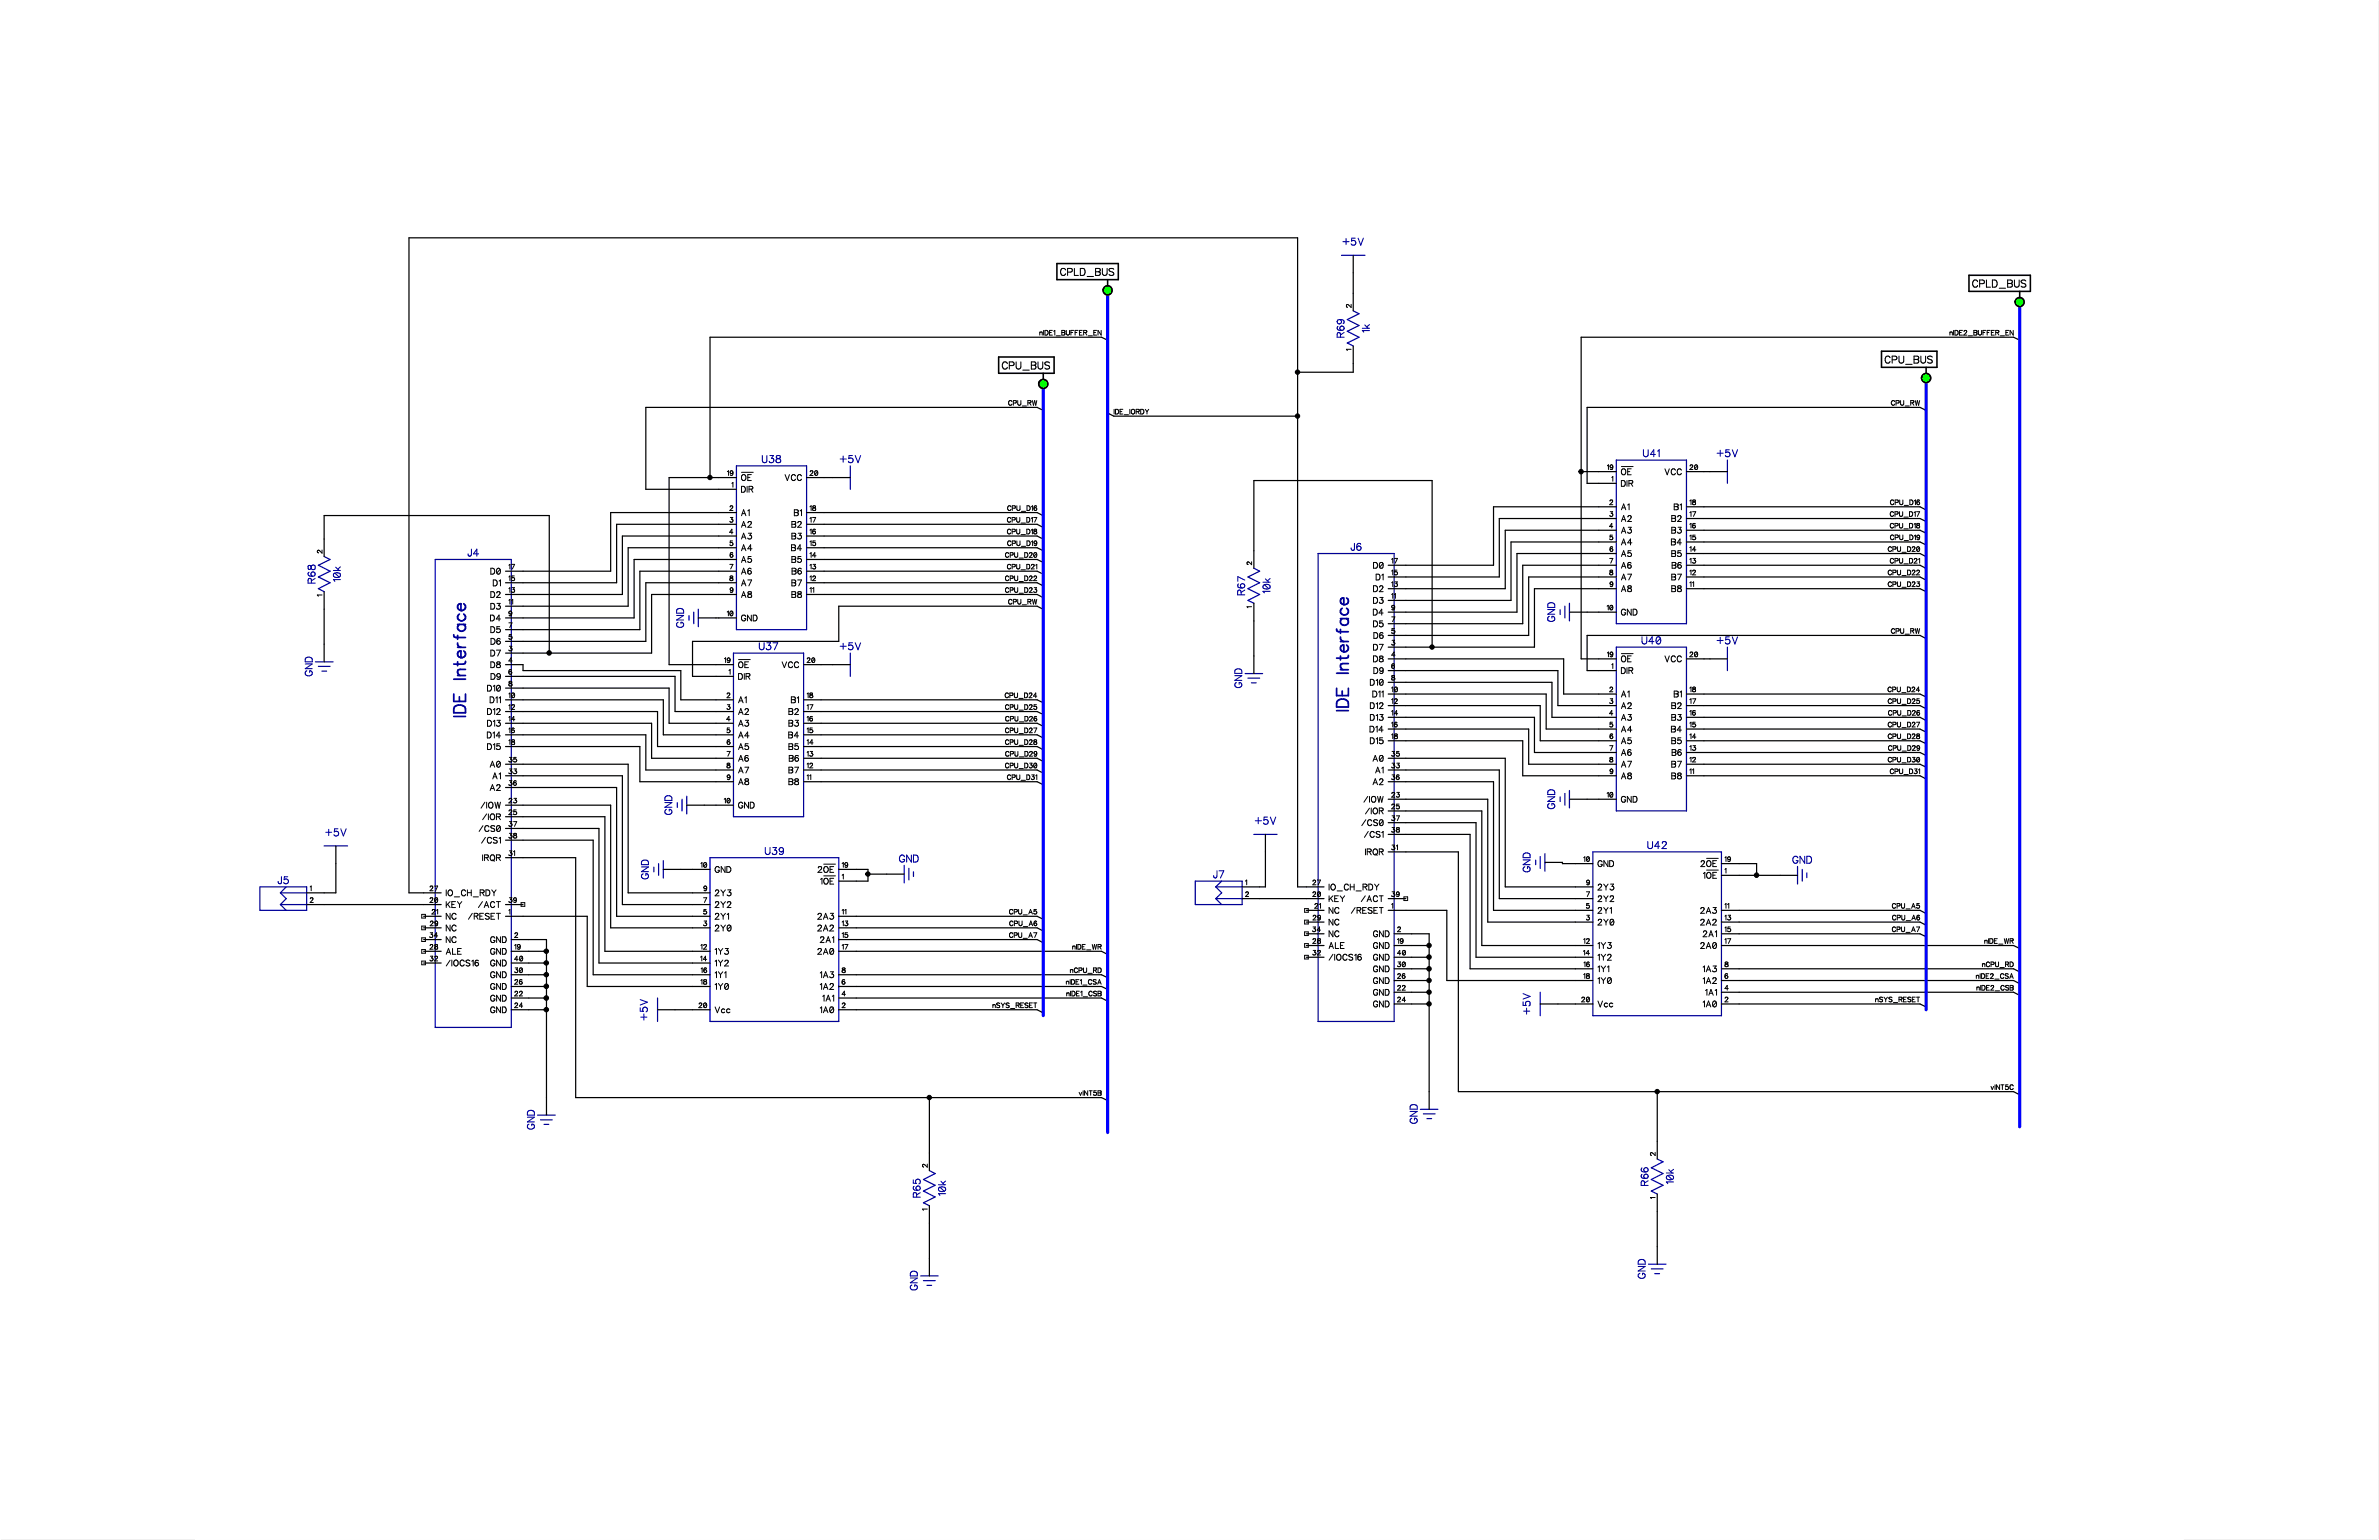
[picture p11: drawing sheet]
<svg xmlns="http://www.w3.org/2000/svg" width="432mm" height="279mm" viewBox="0 0 432 279" stroke-linecap="round" stroke-linejoin="round" font-family="sans-serif">
<defs><g id="words">
<g font-size="4.2">
<text x="85.1" y="130.1" transform="rotate(-90 85.1 130.1)">IDE Interface</text>
<text x="245.4" y="129.1" transform="rotate(-90 245.4 129.1)">IDE Interface</text>
</g>
<g font-size="2.9">
<text x="190.8" y="50.4">CPLD_BUS</text>
<text x="356.3" y="52.5">CPLD_BUS</text>
<text x="180.4" y="67.3">CPU_BUS</text>
<text x="340.6" y="66.3">CPU_BUS</text>
</g>
<g font-size="2.5">
<text x="243.7" y="44.9">+5V</text>
<text x="244.4" y="61.3" transform="rotate(-90 244.4 61.3)">R69</text>
<text x="249" y="60.4" transform="rotate(-90 249 60.4)">1k</text>
<text x="298.2" y="83.3">U41</text>
<text x="311.6" y="83.3">+5V</text>
<text x="138.3" y="84.3">U38</text>
<text x="152.4" y="84.3">+5V</text>
<text x="84.9" y="101.3">J4</text>
<text x="245.1" y="100.2">J6</text>
<text x="57.6" y="105.9" transform="rotate(-90 57.6 105.9)">R68</text>
<text x="62.2" y="105.6" transform="rotate(-90 62.2 105.6)">10k</text>
<text x="230.9" y="107.7" transform="rotate(-90 230.9 107.7)">10k</text>
<text x="124.5" y="113.9" transform="rotate(-90 124.5 113.9)">GND</text>
<text x="226.3" y="108" transform="rotate(-90 226.3 108)">R67</text>
<text x="282.6" y="112.8" transform="rotate(-90 282.6 112.8)">GND</text>
<text x="137.7" y="118.3">U37</text>
<text x="152.4" y="118.3">+5V</text>
<text x="297.9" y="117.2">U40</text>
<text x="311.6" y="117.2">+5V</text>
<text x="57.1" y="122.7" transform="rotate(-90 57.1 122.7)">GND</text>
<text x="225.8" y="124.8" transform="rotate(-90 225.8 124.8)">GND</text>
<text x="122.3" y="147.9" transform="rotate(-90 122.3 147.9)">GND</text>
<text x="227.7" y="149.9">+5V</text>
<text x="282.6" y="146.8" transform="rotate(-90 282.6 146.8)">GND</text>
<text x="59" y="152">+5V</text>
<text x="138.8" y="155.4">U39</text>
<text x="299" y="154.4">U42</text>
<text x="50.4" y="160.7">J5</text>
<text x="118.1" y="159.5" transform="rotate(-90 118.1 159.5)">GND</text>
<text x="163.2" y="156.8">GND</text>
<text x="220.2" y="159.7">J7</text>
<text x="278.1" y="158.3" transform="rotate(-90 278.1 158.3)">GND</text>
<text x="325.3" y="157">GND</text>
<text x="117.9" y="185.2" transform="rotate(-90 117.9 185.2)">+5V</text>
<text x="278.1" y="184.1" transform="rotate(-90 278.1 184.1)">+5V</text>
<text x="257.6" y="203.9" transform="rotate(-90 257.6 203.9)">GND</text>
<text x="97.4" y="205" transform="rotate(-90 97.4 205)">GND</text>
<text x="299.5" y="215.2" transform="rotate(-90 299.5 215.2)">R66</text>
<text x="304.1" y="214.9" transform="rotate(-90 304.1 214.9)">10k</text>
<text x="167.4" y="217.3" transform="rotate(-90 167.4 217.3)">R65</text>
<text x="172" y="217" transform="rotate(-90 172 217)">10k</text>
<text x="299" y="232" transform="rotate(-90 299 232)">GND</text>
<text x="166.9" y="234.1" transform="rotate(-90 166.9 234.1)">GND</text>
</g>
<g font-size="2.1">
<text x="134.5" y="89.6">DIR</text>
<text x="134.5" y="87.5">~OE</text>
<text x="142.4" y="87.5">VCC</text>
<text x="294.2" y="88.6">DIR</text>
<text x="294.2" y="86.4">~OE</text>
<text x="302.1" y="86.4">VCC</text>
<text x="134.5" y="93.9">A1</text>
<text x="134.5" y="96">A2</text>
<text x="143.6" y="96">B2</text>
<text x="144.1" y="93.9">B1</text>
<text x="294.2" y="92.8">A1</text>
<text x="294.2" y="94.9">A2</text>
<text x="303.4" y="94.9">B2</text>
<text x="303.8" y="92.8">B1</text>
<text x="134.5" y="98.1">A3</text>
<text x="134.5" y="100.2">A4</text>
<text x="143.6" y="100.2">B4</text>
<text x="143.6" y="98.1">B3</text>
<text x="294.2" y="97.1">A3</text>
<text x="294.2" y="99.2">A4</text>
<text x="294.2" y="101.3">A5</text>
<text x="303.3" y="99.2">B4</text>
<text x="303.4" y="101.3">B5</text>
<text x="303.4" y="97.1">B3</text>
<text x="89" y="104.5">D0</text>
<text x="89.5" y="106.6">D1</text>
<text x="134.5" y="102.4">A5</text>
<text x="134.5" y="104.5">A6</text>
<text x="134.5" y="106.6">A7</text>
<text x="143.6" y="106.6">B7</text>
<text x="143.6" y="102.4">B5</text>
<text x="143.7" y="104.5">B6</text>
<text x="249.2" y="103.4">D0</text>
<text x="249.2" y="107.7">D2</text>
<text x="249.7" y="105.5">D1</text>
<text x="294.2" y="103.4">A6</text>
<text x="294.2" y="105.5">A7</text>
<text x="294.2" y="107.7">A8</text>
<text x="303.4" y="105.5">B7</text>
<text x="303.4" y="107.7">B8</text>
<text x="303.4" y="103.4">B6</text>
<text x="88.9" y="113">D4</text>
<text x="89" y="108.7">D2</text>
<text x="89" y="110.9">D3</text>
<text x="134.5" y="108.7">A8</text>
<text x="134.5" y="113">GND</text>
<text x="143.6" y="108.7">B8</text>
<text x="249.2" y="111.9">D4</text>
<text x="249.2" y="109.8">D3</text>
<text x="294.2" y="111.9">GND</text>
<text x="89" y="115.1">D5</text>
<text x="89" y="119.3">D7</text>
<text x="89" y="117.2">D6</text>
<text x="249.2" y="114">D5</text>
<text x="249.2" y="118.3">D7</text>
<text x="249.3" y="116.2">D6</text>
<text x="88.4" y="125.7">D10</text>
<text x="89" y="121.5">D8</text>
<text x="89" y="123.6">D9</text>
<text x="134" y="123.6">DIR</text>
<text x="134" y="121.5">~OE</text>
<text x="141.9" y="121.5">VCC</text>
<text x="248.6" y="124.6">D10</text>
<text x="249.2" y="120.4">D8</text>
<text x="249.3" y="122.5">D9</text>
<text x="294.2" y="122.5">DIR</text>
<text x="294.2" y="120.4">~OE</text>
<text x="302.1" y="120.4">VCC</text>
<text x="88.4" y="130">D12</text>
<text x="88.9" y="127.8">D11</text>
<text x="134" y="127.8">A1</text>
<text x="134" y="130">A2</text>
<text x="143.1" y="130">B2</text>
<text x="143.6" y="127.8">B1</text>
<text x="248.6" y="128.9">D12</text>
<text x="248.6" y="131">D13</text>
<text x="249.1" y="126.8">D11</text>
<text x="294.2" y="126.8">A1</text>
<text x="294.2" y="128.9">A2</text>
<text x="294.2" y="131">A3</text>
<text x="303.4" y="131">B3</text>
<text x="303.4" y="128.9">B2</text>
<text x="303.8" y="126.8">B1</text>
<text x="88.4" y="134.2">D14</text>
<text x="88.4" y="132.1">D13</text>
<text x="88.4" y="136.3">D15</text>
<text x="134" y="132.1">A3</text>
<text x="134" y="134.2">A4</text>
<text x="134" y="136.3">A5</text>
<text x="143.1" y="134.2">B4</text>
<text x="143.1" y="136.3">B5</text>
<text x="143.1" y="132.1">B3</text>
<text x="248.6" y="133.1">D14</text>
<text x="248.6" y="135.3">D15</text>
<text x="294.2" y="133.1">A4</text>
<text x="294.2" y="135.3">A5</text>
<text x="294.2" y="137.4">A6</text>
<text x="303.3" y="133.1">B4</text>
<text x="303.4" y="135.3">B5</text>
<text x="303.4" y="137.4">B6</text>
<text x="88.9" y="139.5">A0</text>
<text x="88.9" y="143.8">A2</text>
<text x="89.3" y="141.6">A1</text>
<text x="134" y="138.4">A6</text>
<text x="134" y="140.6">A7</text>
<text x="134" y="142.7">A8</text>
<text x="143.1" y="140.6">B7</text>
<text x="143.1" y="142.7">B8</text>
<text x="143.2" y="138.4">B6</text>
<text x="249.1" y="138.4">A0</text>
<text x="249.1" y="142.7">A2</text>
<text x="249.6" y="140.6">A1</text>
<text x="294.2" y="139.5">A7</text>
<text x="294.2" y="141.6">A8</text>
<text x="303.4" y="139.5">B7</text>
<text x="303.4" y="141.6">B8</text>
<text x="87.2" y="146.9">/IOW</text>
<text x="87.5" y="149.1">/IOR</text>
<text x="134" y="146.9">GND</text>
<text x="247.5" y="145.9">/IOW</text>
<text x="247.8" y="148">/IOR</text>
<text x="294.2" y="145.9">GND</text>
<text x="86.9" y="151.2">/CS0</text>
<text x="87.3" y="153.3">/CS1</text>
<text x="247.1" y="150.1">/CS0</text>
<text x="247.6" y="152.2">/CS1</text>
<text x="247.8" y="155.4">IRQR</text>
<text x="87.5" y="156.5">IRQR</text>
<text x="129.7" y="158.6">GND</text>
<text x="148.4" y="158.6">2~OE~</text>
<text x="148.8" y="160.7">1~OE~</text>
<text x="241.1" y="161.8">IO_CH_RDY</text>
<text x="290" y="161.8">2Y3</text>
<text x="290" y="157.5">GND</text>
<text x="308.6" y="157.5">2~OE~</text>
<text x="309.1" y="159.7">1~OE~</text>
<text x="80.9" y="162.9">IO_CH_RDY</text>
<text x="80.9" y="165">KEY</text>
<text x="80.9" y="167.1">NC</text>
<text x="84.9" y="167.1">/RESET</text>
<text x="86.8" y="165">/ACT</text>
<text x="129.7" y="167.1">2Y1</text>
<text x="129.7" y="165">2Y2</text>
<text x="129.7" y="162.9">2Y3</text>
<text x="148.3" y="167.1">2A3</text>
<text x="241.1" y="163.9">KEY</text>
<text x="241.1" y="166">NC</text>
<text x="245.2" y="166">/RESET</text>
<text x="247" y="163.9">/ACT</text>
<text x="290" y="166">2Y1</text>
<text x="290" y="163.9">2Y2</text>
<text x="308.6" y="166">2A3</text>
<text x="80.9" y="173.5">ALE</text>
<text x="80.9" y="169.2">NC</text>
<text x="80.9" y="171.3">NC</text>
<text x="89" y="171.3">GND</text>
<text x="89" y="173.5">GND</text>
<text x="129.7" y="169.2">2Y0</text>
<text x="129.7" y="173.5">1Y3</text>
<text x="148.3" y="169.2">2A2</text>
<text x="148.3" y="173.5">2A0</text>
<text x="148.8" y="171.3">2A1</text>
<text x="241.1" y="172.4">ALE</text>
<text x="241.1" y="168.2">NC</text>
<text x="241.1" y="170.3">NC</text>
<text x="249.2" y="170.3">GND</text>
<text x="249.2" y="172.4">GND</text>
<text x="290" y="168.2">2Y0</text>
<text x="290" y="172.4">1Y3</text>
<text x="308.6" y="168.2">2A2</text>
<text x="308.6" y="172.4">2A0</text>
<text x="309" y="170.3">2A1</text>
<text x="80.9" y="175.6">/IOCS16 GND</text>
<text x="89" y="179.8">GND</text>
<text x="89" y="177.7">GND</text>
<text x="129.7" y="175.6">1Y2</text>
<text x="129.7" y="177.7">1Y1</text>
<text x="129.7" y="179.8">1Y0</text>
<text x="148.8" y="179.8">1A2</text>
<text x="148.8" y="177.7">1A3</text>
<text x="241.1" y="174.5">/IOCS16 GND</text>
<text x="249.2" y="178.8">GND</text>
<text x="249.2" y="176.6">GND</text>
<text x="290" y="174.5">1Y2</text>
<text x="290" y="176.6">1Y1</text>
<text x="290" y="178.8">1Y0</text>
<text x="309" y="178.8">1A2</text>
<text x="309" y="176.6">1A3</text>
<text x="89" y="182">GND</text>
<text x="89" y="184.1">GND</text>
<text x="129.7" y="184.1">Vcc</text>
<text x="148.8" y="184.1">1A0</text>
<text x="149.3" y="182">1A1</text>
<text x="249.2" y="180.9">GND</text>
<text x="249.2" y="183">GND</text>
<text x="290" y="183">Vcc</text>
<text x="309" y="183">1A0</text>
<text x="309.5" y="180.9">1A1</text>
</g>
<g font-size="1.7">
<text x="245.5" y="55.8" transform="rotate(-90 245.5 55.8)">2</text>
<text x="245.5" y="63.6" transform="rotate(-90 245.5 63.6)">1</text>
<text x="132" y="86.5">19</text>
<text x="132.8" y="88.6">1</text>
<text x="147" y="86.5">20</text>
<text x="291.7" y="85.5">19</text>
<text x="292.5" y="87.6">1</text>
<text x="306.7" y="85.5">20</text>
<text x="132.4" y="92.9">2</text>
<text x="132.4" y="95">3</text>
<text x="147" y="95">17</text>
<text x="147" y="92.9">18</text>
<text x="292.1" y="91.8">2</text>
<text x="292.1" y="93.9">3</text>
<text x="306.7" y="93.9">17</text>
<text x="306.7" y="91.8">18</text>
<text x="58.7" y="100.4" transform="rotate(-90 58.7 100.4)">2</text>
<text x="132.4" y="97.1">4</text>
<text x="132.4" y="99.3">5</text>
<text x="132.5" y="101.4">6</text>
<text x="147" y="101.4">14</text>
<text x="147" y="99.3">15</text>
<text x="147" y="97.1">16</text>
<text x="292.1" y="96.1">4</text>
<text x="292.1" y="98.2">5</text>
<text x="292.2" y="100.3">6</text>
<text x="306.7" y="100.3">14</text>
<text x="306.7" y="98.2">15</text>
<text x="306.7" y="96.1">16</text>
<text x="92.3" y="103.5">17</text>
<text x="92.3" y="105.6">15</text>
<text x="92.3" y="107.7">13</text>
<text x="132.4" y="103.5">7</text>
<text x="132.4" y="105.6">8</text>
<text x="132.5" y="107.7">9</text>
<text x="147" y="107.7">11</text>
<text x="147" y="105.6">12</text>
<text x="147" y="103.5">13</text>
<text x="227.4" y="102.5" transform="rotate(-90 227.4 102.5)">2</text>
<text x="252.5" y="102.4">17</text>
<text x="252.5" y="104.6">15</text>
<text x="252.5" y="106.7">13</text>
<text x="292.1" y="102.4">7</text>
<text x="292.1" y="104.6">8</text>
<text x="292.2" y="106.7">9</text>
<text x="306.7" y="106.7">11</text>
<text x="306.7" y="104.6">12</text>
<text x="306.7" y="102.4">13</text>
<text x="58.7" y="108.2" transform="rotate(-90 58.7 108.2)">1</text>
<text x="92.3" y="109.9">11</text>
<text x="92.3" y="112">9</text>
<text x="131.9" y="112">10</text>
<text x="227.4" y="110.3" transform="rotate(-90 227.4 110.3)">1</text>
<text x="252.5" y="108.8">11</text>
<text x="252.5" y="110.9">9</text>
<text x="252.5" y="113">7</text>
<text x="291.6" y="110.9">10</text>
<text x="92.3" y="114.1">7</text>
<text x="92.3" y="116.2">5</text>
<text x="92.3" y="118.4">3</text>
<text x="252.5" y="115.2">5</text>
<text x="252.5" y="117.3">3</text>
<text x="252.5" y="119.4">4</text>
<text x="291.7" y="119.4">19</text>
<text x="306.7" y="119.4">20</text>
<text x="92.3" y="120.5">4</text>
<text x="92.3" y="122.6">6</text>
<text x="92.3" y="124.7">8</text>
<text x="131.4" y="120.5">19</text>
<text x="132.2" y="122.6">1</text>
<text x="146.4" y="120.5">20</text>
<text x="252.5" y="121.5">6</text>
<text x="252.5" y="123.7">8</text>
<text x="252.5" y="125.8">10</text>
<text x="292.1" y="125.8">2</text>
<text x="292.5" y="121.5">1</text>
<text x="306.7" y="125.8">18</text>
<text x="92.3" y="126.8">10</text>
<text x="92.3" y="129">12</text>
<text x="92.3" y="131.1">14</text>
<text x="131.8" y="131.1">4</text>
<text x="131.9" y="126.8">2</text>
<text x="131.9" y="129">3</text>
<text x="146.4" y="131.1">16</text>
<text x="146.4" y="129">17</text>
<text x="146.4" y="126.8">18</text>
<text x="252.5" y="127.9">12</text>
<text x="252.5" y="130">14</text>
<text x="292.1" y="130">4</text>
<text x="292.1" y="127.9">3</text>
<text x="306.7" y="130">16</text>
<text x="306.7" y="127.9">17</text>
<text x="92.3" y="133.2">16</text>
<text x="92.3" y="135.3">18</text>
<text x="131.9" y="133.2">5</text>
<text x="131.9" y="137.5">7</text>
<text x="131.9" y="135.3">6</text>
<text x="146.4" y="137.5">13</text>
<text x="146.4" y="135.3">14</text>
<text x="146.4" y="133.2">15</text>
<text x="252.5" y="137.5">35</text>
<text x="252.5" y="132.1">16</text>
<text x="252.5" y="134.3">18</text>
<text x="292.1" y="132.1">5</text>
<text x="292.1" y="136.4">7</text>
<text x="292.2" y="134.3">6</text>
<text x="306.7" y="136.4">13</text>
<text x="306.7" y="134.3">14</text>
<text x="306.7" y="132.1">15</text>
<text x="92.3" y="138.5">35</text>
<text x="92.3" y="140.6">33</text>
<text x="92.3" y="142.8">36</text>
<text x="131.9" y="139.6">8</text>
<text x="131.9" y="141.7">9</text>
<text x="146.4" y="141.7">11</text>
<text x="146.4" y="139.6">12</text>
<text x="252.5" y="139.6">33</text>
<text x="252.5" y="141.7">36</text>
<text x="292.1" y="138.5">8</text>
<text x="292.2" y="140.6">9</text>
<text x="306.7" y="140.6">11</text>
<text x="306.7" y="138.5">12</text>
<text x="92.3" y="148.1">25</text>
<text x="92.3" y="145.9">23</text>
<text x="131.4" y="145.9">10</text>
<text x="252.5" y="149.1">37</text>
<text x="252.5" y="147">25</text>
<text x="252.5" y="144.9">23</text>
<text x="291.6" y="144.9">10</text>
<text x="92.3" y="150.2">37</text>
<text x="92.3" y="152.3">38</text>
<text x="92.3" y="155.5">31</text>
<text x="252.5" y="151.2">38</text>
<text x="252.5" y="154.4">31</text>
<text x="56.2" y="161.9">1</text>
<text x="78" y="161.9">27</text>
<text x="127.2" y="157.6">10</text>
<text x="127.7" y="161.9">9</text>
<text x="152.8" y="159.7">1</text>
<text x="152.8" y="157.6">19</text>
<text x="226" y="160.8">1</text>
<text x="238.2" y="160.8">27</text>
<text x="287.4" y="156.6">10</text>
<text x="287.9" y="160.8">9</text>
<text x="313" y="158.7">1</text>
<text x="313" y="156.6">19</text>
<text x="56.2" y="164">2</text>
<text x="78" y="164">20</text>
<text x="78.3" y="166.1">21</text>
<text x="92.3" y="164">39</text>
<text x="92.3" y="166.1">1</text>
<text x="127.6" y="166.1">5</text>
<text x="127.6" y="164">7</text>
<text x="152.8" y="166.1">11</text>
<text x="226" y="162.9">2</text>
<text x="238.2" y="162.9">20</text>
<text x="238.3" y="167.2">29</text>
<text x="238.6" y="165">21</text>
<text x="252.5" y="162.9">39</text>
<text x="252.5" y="165">1</text>
<text x="287.9" y="167.2">3</text>
<text x="287.9" y="165">5</text>
<text x="287.9" y="162.9">7</text>
<text x="313" y="165">11</text>
<text x="313" y="167.2">13</text>
<text x="77.9" y="170.4">34</text>
<text x="78" y="172.5">28</text>
<text x="78" y="168.2">29</text>
<text x="93.4" y="170.4">2</text>
<text x="93.4" y="172.5">19</text>
<text x="127.2" y="172.5">12</text>
<text x="127.6" y="168.2">3</text>
<text x="152.8" y="168.2">13</text>
<text x="152.8" y="170.4">15</text>
<text x="152.8" y="172.5">17</text>
<text x="238.2" y="169.3">34</text>
<text x="238.2" y="173.5">32</text>
<text x="238.2" y="171.4">28</text>
<text x="253.6" y="169.3">2</text>
<text x="253.6" y="171.4">19</text>
<text x="253.6" y="173.5">40</text>
<text x="287.3" y="173.5">14</text>
<text x="287.4" y="171.4">12</text>
<text x="313" y="169.3">15</text>
<text x="313" y="171.4">17</text>
<text x="78" y="174.6">32</text>
<text x="93.4" y="178.8">26</text>
<text x="93.4" y="176.7">30</text>
<text x="93.4" y="174.6">40</text>
<text x="127.1" y="174.6">14</text>
<text x="127.2" y="178.8">18</text>
<text x="127.2" y="176.7">16</text>
<text x="152.8" y="178.8">6</text>
<text x="152.8" y="176.7">8</text>
<text x="253.6" y="179.9">22</text>
<text x="253.6" y="177.8">26</text>
<text x="253.6" y="175.7">30</text>
<text x="287.4" y="177.8">18</text>
<text x="287.4" y="175.7">16</text>
<text x="313" y="179.9">4</text>
<text x="313" y="177.8">6</text>
<text x="313" y="175.7">8</text>
<text x="93.4" y="181">22</text>
<text x="93.4" y="183.1">24</text>
<text x="126.8" y="183.1">20</text>
<text x="152.8" y="183.1">2</text>
<text x="152.8" y="181">4</text>
<text x="253.6" y="182">24</text>
<text x="287" y="182">20</text>
<text x="313" y="182">2</text>
<text x="300.7" y="209.7" transform="rotate(-90 300.7 209.7)">2</text>
<text x="168.6" y="211.8" transform="rotate(-90 168.6 211.8)">2</text>
<text x="168.6" y="219.6" transform="rotate(-90 168.6 219.6)">1</text>
<text x="300.7" y="217.5" transform="rotate(-90 300.7 217.5)">1</text>
</g>
</g></defs>
<g fill="#000" stroke="#000" stroke-width=".18">
<path d="M0 0h431.8v279.4h-431.8z"/>
<circle cx="235.5" cy="67.5" r=".4"/>
<circle cx="235.5" cy="75.5" r=".4"/>
<circle cx="128.9" cy="86.6" r=".4"/>
<circle cx="287" cy="85.6" r=".41"/>
<circle cx="99.7" cy="118.5" r=".41"/>
<circle cx="259.9" cy="117.4" r=".4"/>
<circle cx="157.5" cy="158.6" r=".4"/>
<circle cx="318.8" cy="158.8" r=".41"/>
<circle cx="99.1" cy="172.6" r=".41"/>
<circle cx="99.1" cy="174.7" r=".41"/>
<circle cx="99.1" cy="176.8" r=".41"/>
<circle cx="99.2" cy="178.9" r=".41"/>
<circle cx="259.4" cy="171.5" r=".4"/>
<circle cx="259.4" cy="177.9" r=".4"/>
<circle cx="259.4" cy="173.6" r=".41"/>
<circle cx="259.4" cy="175.8" r=".41"/>
<circle cx="99.1" cy="183.2" r=".41"/>
<circle cx="99.2" cy="181.1" r=".41"/>
<circle cx="168.7" cy="199.1" r=".4"/>
<circle cx="259.4" cy="182.1" r=".4"/>
<circle cx="259.4" cy="180" r=".4"/>
<circle cx="300.8" cy="198" r=".4"/>
</g>
<g fill="#fff" stroke="#fff" stroke-width=".18">
<path d="M0 0h431.8v279.4h-431.8z"/>
<path d="M35.5 0h360.8v279.4h-360.8z"/>
</g>
<g fill="none" stroke="#000" stroke-width=".18">
<path d="M189.4 59.9v.9M189.7 59.9h.3a.46 .46 0 0 1 .3 .5 .46 .46 0 0 1-.3 .4h-.3zM191 59.9h-.5v.9h.5M192.7 59.9l.6 .1v.3h-.2l.2 .2-.1 .2-.5 .1zM193.5 59.9l.1 .8 .2 .1 .3-.1v-.8M194.9 59.9h-.5v.9M195.7 59.9h-.6v.9M196.4 59.9h-.5v.9h.5M199 59.9h-.5v.9h.5M199.9 59.9v.9l-.6-.9v.9M245.2 55.2v.6l-.5-.5h-.3v.3l.2 .2M354.6 59.9v.9"/>
<path d="M354.8 59.9h.3a.46 .46 0 0 1 .3 .5 .46 .46 0 0 1-.3 .4h-.3zM356.2 59.9h-.5v.9h.5M358.8 60l-.5-.1v.9l.5-.1v-.3l-.2-.1M358.8 60h.1M359.1 59.9v.8l.2 .1 .3-.1 .1-.8M360.4 59.9h-.5v.9M361.2 59.9h-.5v.9M362 59.9h-.6v.9h.6M364.6 59.9h-.5v.9h.5M365.4 59.9v.9l-.6-.9v.9M183.7 72.9a.34 .34 0 0 0-.5-.2 .34 .34 0 0 0-.1 .5l.2 .3 .4-.2M183.9 73.1h.5v-.4h-.5v.8"/>
<path d="M184.7 72.7v.6l.3 .2 .3-.1v-.7M185.5 73.7h.8M186.6 73.1l.5-.1v-.3h-.5v.8M186.8 73.1l.3 .4M187.4 72.7l.2 .8 .2-.8 .2 .8 .2-.8M188.7 60.2v.6M188.7 60.4l.4-.1 .1 .5M190.5 60.3h.3M191.3 60.1l.2-.2v.9M191.7 60.9h.8M192.7 60.3h.4M194.4 60.3h.3"/>
<path d="M195.1 60.3h.4M195.9 60.3h.3M196.7 60.3h.5v-.3l-.5-.1v.9M197 60.3l.3 .5M197.5 60.9h.8M198.5 60.3h.4M202.2 74.3v.8M202.5 74.3h.3a.46 .46 0 0 1 .3 .4 .46 .46 0 0 1-.3 .4h-.3zM203.3 74.7h.3M203.8 74.3h-.5v.8h.5M204.1 75.2h.7M205.1 74.3v.8"/>
<path d="M205.5 74.3h.1a.43 .43 0 0 1 .4 .4 .43 .43 0 0 1-.4 .4 .51 .51 0 0 1-.1-.8zM206.5 74.7l.3 .4M206.7 74.6l-.5 .1M206.8 74.6l-.1-.3h-.5v.8M206.8 74.6h-.1M207 74.3h.3a.46 .46 0 0 1 .3 .4 .46 .46 0 0 1-.3 .4h-.3zM207.9 74.3l.3 .4M208.2 74.7v.4M208.5 74.3l-.3 .4M245.2 63.4h-.8l.1 .2M343.9 72.9l-.1-.2a.39 .39 0 0 0-.5 .4 .39 .39 0 0 0 .6 .3v-.1M344.1 73.1h.5l.1-.4h-.6v.8"/>
<path d="M345 72.7v.7l.2 .1 .3-.1v-.7M345.8 73.7h.8M346.8 73.1l.5-.1v-.3h-.5v.8M347.1 73.1l.3 .4M347.6 72.7l.2 .8 .2-.8 .2 .8 .2-.8M353.9 60.4l.4-.1 .1 .5M353.9 60.2v.6M355.7 60.3h.3M356.5 60.1l.3-.2 .2 .3-.6 .6h.6M356.5 60.1h.1M357.3 60.9h.7M358.3 60.3h.3"/>
<path d="M358.8 60v.3h-.2M359.9 60.3h.3M360.7 60.3h.3M361.4 60.3h.4M362.2 60.3h.6v-.3l-.6-.1v.9M362.5 60.3l.3 .5M363.1 60.9h.7M364.1 60.3h.3M58.5 99.8v.6l-.7-.6-.2 .2 .1 .2 .1 .1M132 85.6l.2-.2v.9M132.5 92l.1-.2h.2l.2 .2-.5 .6h.5M132.6 93.9h.4l-.3 .3a.29 .29 0 0 1 .3 .5 .29 .29 0 0 1-.5-.1"/>
<path d="M132.6 98.5h.3l.1 .2-.2 .3-.3-.2M132.6 98.5h-.1M132.8 87.7l.2-.2v.9M133 98.1h-.4l-.1 .4M133 85.7l-.1 .5-.2 .1-.1-.2M133 96.6h-.6l.4-.6v.9M134.6 88.2a.58 .58 0 0 1 .7 .3 .58 .58 0 0 1-.2 .7l-.5 .1zM134.6 93.6l.4-1.1 .4 1.1M134.6 95.7l.4-1.1 .4 1.1M134.6 97.8l.4-1.1 .4 1.1M134.6 99.9l.4-1.1 .4 1.1M134.6 85.7h2.1"/>
<path d="M134.7 93.2h.5M134.7 95.3h.5M134.7 97.4h.5M134.7 99.6h.5M134.8 86.2a.49 .49 0 0 1 .6 .4 .49 .49 0 0 1-.6 .5l-.2-.3v-.4zM135.6 88.2v1.1M135.7 92.7l.3-.2v1.1M135.7 86.6h.4M135.8 94.9l.1-.3 .4 .1v.3l-.6 .7h.7M135.8 96.7h.6l-.3 .4a.35 .35 0 0 1 .2 .6 .35 .35 0 0 1-.6-.1M136 88.7h.6v-.4l-.6-.1v1.1M136.3 88.7l.4 .6"/>
<path d="M136.4 86.1h-.7v1.1h.7M136.5 99.6h-.8l.5-.8v1.1M142.5 86.1l.4 1.1 .4-1.1M143.7 98.8l.6 .2 .1 .2-.3 .1 .3 .3-.1 .2-.6 .1zM143.7 99.3h.4M143.7 96.7l.7 .1v.3l-.2 .2 .2 .1-.1 .4h-.6zM143.7 94.6l.7 .1v.3l-.2 .1 .2 .2-.1 .3-.6 .1zM143.7 97.3h.5M143.7 95.1h.5M144.2 92.5h.5l.2 .2-.2 .3 .2 .2-.1 .3-.6 .1zM144.2 93h.5M144.4 86.4a.39 .39 0 0 0-.5-.3 .39 .39 0 0 0-.3 .4v.3a.39 .39 0 0 0 .3 .4 .39 .39 0 0 0 .5-.3"/>
<path d="M144.8 94.9l.1-.3 .5 .1v.3l-.6 .7h.7M144.9 96.7h.5l-.3 .4a.35 .35 0 0 1 .3 .6 .35 .35 0 0 1-.6-.1M145.2 92.7l.3-.2v1.1M145.5 86.4a.39 .39 0 0 0-.5-.3 .39 .39 0 0 0-.3 .4v.3a.39 .39 0 0 0 .3 .4 .39 .39 0 0 0 .5-.3M145.5 99.6h-.8l.5-.8v1.1M147 91.9l.2-.1v.8M147 94l.2-.1v.8M147 96.2l.2-.2v.9M147 98.3l.2-.2v.9M147.1 85.6l.3-.2 .1 .3-.5 .6h.6M147.1 85.6h.1M147.5 93.9h.6l-.4 .8"/>
<path d="M147.5 96.6l.2 .3M147.5 92.6h.1M147.6 91.8v.2a.36 .36 0 0 1 .4 .2 .36 .36 0 0 1 0 .4h-.3l-.2-.1 .1-.3 .4-.2-.1-.2zM147.6 98.5a.3 .3 0 0 1 .4 0 .3 .3 0 0 1-.1 .5 .3 .3 0 0 1-.4-.2M147.6 98.5h-.1M147.7 96.9h.1M147.7 96.3h.1M147.7 96.3l-.2 .3M147.8 96.3l.2 .3M148 96.1l-.4-.1-.1 .6M148 98.1h-.4l-.1 .4M148 96.6h.1"/>
<path d="M148 96.6l-.2 .3M148.4 85.6l-.1-.2h-.3l-.1 .7M148.4 85.6v.5l-.2 .2-.3-.2M148.4 85.6l-.5 .5M183.5 94.1l-.2-.2a.39 .39 0 0 0-.5 .4 .39 .39 0 0 0 .6 .3h.1M183.5 96.2a.31 .31 0 0 0-.4-.2 .31 .31 0 0 0-.3 .3v.3a.31 .31 0 0 0 .3 .3 .31 .31 0 0 0 .4-.2M183.5 92a.38 .38 0 0 0-.6-.1 .38 .38 0 0 0 .1 .6l.3 .1 .2-.2M183.5 98.3l-.1-.1a.39 .39 0 0 0-.5 .4 .39 .39 0 0 0 .6 .3v-.1M183.7 94.3h.5v-.3l-.5-.1v.8M183.7 96.5l.5-.1v-.3l-.5-.1v.9M183.7 92.2h.5l.1-.3-.6-.1v.8M183.7 98.6h.5l.1-.4-.6-.1v.9"/>
<path d="M184.5 93.9l.1 .7 .2 .1h.2l.1-.2v-.6M184.5 96l.1 .7 .2 .2 .2-.1 .1-.2v-.6M184.6 91.8v.6l.2 .2 .3-.1v-.7M184.6 98.1v.8l.2 .1 .3-.1v-.8M185.3 94.9h.8M185.3 97h.8M185.4 92.8h.8M185.4 99.1h.8M186.4 93.9h.3a.48 .48 0 0 1 .2 .4 .48 .48 0 0 1-.2 .4h-.3zM186.4 96h.4a.47 .47 0 0 1-.1 .9h-.3zM186.4 91.8h.3a.46 .46 0 0 1 .3 .4 .46 .46 0 0 1-.3 .4h-.3zM186.4 98.1h.3a.46 .46 0 0 1 .3 .5 .46 .46 0 0 1-.3 .4h-.3z"/>
<path d="M187.2 94l.2-.1v.8M187.2 96.2l.2-.2v.9M187.2 91.9l.2-.1v.8M187.2 98.3l.2-.2v.9M187.6 93.9h.6l-.4 .8M187.7 96v.3l.5 .2a.27 .27 0 0 1-.3 .4 .27 .27 0 0 1-.2-.4l.5-.3-.1-.2zM187.7 98.3l.2-.2a.27 .27 0 0 1 .3 .3 .27 .27 0 0 1-.3 .3l-.2-.1zM188.2 91.9l-.2-.1h-.2l-.1 .5M188.2 98.4l-.1 .5-.2 .1-.2-.1M291.8 84.5l.1-.2v.9M292.2 90.9l.3-.2 .2 .3-.5 .6h.5M292.2 90.9h.1"/>
<path d="M292.3 92.8h.4l-.3 .4a.29 .29 0 0 1 .3 .4 .29 .29 0 0 1-.5-.1M292.3 84.5l.1-.2a.27 .27 0 0 1 .3 .3 .27 .27 0 0 1-.3 .3l-.1-.2zM292.5 86.6l.2-.1v.8M292.7 97.1h-.4l-.1 .3a.3 .3 0 0 1 .5 .1 .3 .3 0 0 1-.1 .4 .3 .3 0 0 1-.4-.1M292.7 99.3l-.2-.1-.1 .1-.2 .5M292.7 84.6l-.1 .6-.3-.1M292.7 95.5h-.6l.4-.5v.8M294.3 87.2h.3a.56 .56 0 0 1 .4 .5 .56 .56 0 0 1-.4 .5h-.3zM294.3 92.5l.4-1.1 .4 1.1M294.3 94.6l.4-1.1 .4 1.1M294.3 96.7l.4-1 .4 1M294.3 98.9l.4-1.1 .4 1.1"/>
<path d="M294.3 84.6h2.1M294.4 85.2l.1-.1a.49 .49 0 0 1 .6 .5 .49 .49 0 0 1-.6 .5l-.2-.4zM294.4 92.1h.6M294.4 94.3h.6M294.4 96.4h.6M294.4 98.5h.6M295.3 87.2v1M295.4 91.6l.3-.2v1.1M295.4 85.6h.4M295.5 93.8l.1-.2 .3-.1 .2 .4-.7 .7h.7M295.5 95.7h.6l-.3 .4a.35 .35 0 0 1 .2 .5 .35 .35 0 0 1-.6-.1M295.7 87.7l.6-.1v-.3l-.6-.1v1"/>
<path d="M296 87.7l.4 .5M296 99.9h-.5v.5a.38 .38 0 0 1 .5-.1 .38 .38 0 0 1 0 .6 .38 .38 0 0 1-.6-.1M296.1 85.1h-.7v1h.7M296.2 98.5h-.8l.5-.7v1.1M302.2 85.1l.4 1 .4-1M303.4 98.3h.4M303.4 93.5l.7 .2v.2l-.2 .1 .2 .2v.3l-.7 .1zM303.4 95.7l.7 .1v.3l-.2 .1 .2 .1v.3l-.7 .1zM303.4 99.9l.7 .1v.3l-.2 .1 .2 .2-.1 .3-.6 .1zM303.4 96.2h.5M303.4 94h.5M303.8 98.3l.3-.2-.1-.2-.6-.1v1.1l.6-.1v-.4"/>
<path d="M303.8 98.3l.2 .1M303.9 91.4l.6 .1 .1 .2-.2 .2 .2 .2-.1 .3-.6 .1zM303.9 91.9h.5M304 98.4h.1M304.1 85.3a.39 .39 0 0 0-.5-.2 .39 .39 0 0 0-.3 .4v.2a.39 .39 0 0 0 .3 .4 .39 .39 0 0 0 .5-.2M304.5 93.8l.1-.2 .3-.1 .2 .4-.6 .7h.7M304.6 95.7h.5l-.3 .4a.35 .35 0 0 1 .3 .5 .35 .35 0 0 1-.6-.1M304.9 91.6l.3-.2v1.1M305.1 99.9h-.5l-.1 .5a.38 .38 0 0 1 .6-.1 .38 .38 0 0 1-.1 .6 .38 .38 0 0 1-.5-.1M305.2 85.3a.39 .39 0 0 0-.5-.2 .39 .39 0 0 0-.3 .4v.2a.39 .39 0 0 0 .3 .4 .39 .39 0 0 0 .5-.2M305.2 98.5h-.8l.5-.7v1.1M306.7 93l.2-.2v.9"/>
<path d="M306.7 90.9l.2-.2v.9M306.7 95.1l.2-.1v.8M306.7 97.3l.2-.2v.8M306.7 99.3l.2-.1v.8M306.8 84.5l.3-.2 .1 .3-.5 .6h.6M306.8 84.5v.1M307.2 92.8h.6l-.4 .9M307.3 90.7v.3l.4 .2a.27 .27 0 0 1-.2 .4 .27 .27 0 0 1-.3-.4l.5-.3v-.2zM307.7 95.1l-.4-.1-.1 .5M307.7 97.1h-.4l-.1 .3 .3-.1 .2 .2 .1 .2-.1 .2h-.4l-.1-.1M307.8 99.8h-.6l.4-.6v.8M308.1 84.5l-.2-.2-.2 .1-.1 .6"/>
<path d="M308.1 84.5l-.1 .7h-.3l-.1-.2M308.1 84.5l-.5 .5M343.3 99.4a.38 .38 0 0 0-.5-.1 .38 .38 0 0 0 0 .6l.3 .1 .2-.1M343.6 99.6h.5v-.3l-.5-.1v.8M343.7 93a.34 .34 0 0 0-.5-.1 .34 .34 0 0 0-.1 .4l.2 .4 .4-.2M343.7 95.2a.34 .34 0 0 0-.5-.2 .34 .34 0 0 0-.1 .5 .31 .31 0 0 0 .2 .3 .31 .31 0 0 0 .4-.2M343.7 90.9a.31 .31 0 0 0-.3-.2 .31 .31 0 0 0-.3 .3l.2 .5h.3l.1-.2M343.7 97.3a.34 .34 0 0 0-.5-.2 .34 .34 0 0 0-.1 .5 .31 .31 0 0 0 .3 .3 .31 .31 0 0 0 .3-.2M343.9 93.3l.5-.1 .1-.3-.6-.1v.9M343.9 95.4l.6-.1v-.3h-.6v.8M344 91.2l.5-.1v-.4h-.5v.9M344 97.5l.5-.1v-.2l-.5-.1v.8"/>
<path d="M344.4 99.2v.7l.2 .1 .3-.1 .1-.7M344.8 92.8v.8l.2 .1 .3-.3v-.6M344.8 95v.7l.2 .1h.2l.1-.2v-.6M344.8 90.7v.7l.3 .2 .2-.2 .1-.7M344.8 97.1v.6l.3 .2 .2-.1 .1-.7M345.6 93.8h.8M345.6 95.9h.8M345.6 91.7h.8M345.6 98.1h.8M346.2 99.2h.3a.46 .46 0 0 1 .3 .4 .46 .46 0 0 1-.3 .4h-.3zM346.6 92.8h.3a.46 .46 0 0 1 .3 .5 .46 .46 0 0 1-.3 .4h-.3zM346.6 95h.3a.44 .44 0 0 1 .3 .4 .44 .44 0 0 1-.3 .4h-.3z"/>
<path d="M346.6 90.7h.3a.46 .46 0 0 1 .3 .4 .46 .46 0 0 1-.3 .5h-.3zM346.6 97.1l.5 .1 .1 .4-.2 .3h-.4zM347.1 99.4l.1-.2 .4 .1-.5 .7h.5M347.4 93l.2-.2v.9M347.4 95.1l.2-.1v.8M347.4 90.9l.3-.2v.9M347.4 97.3l.3-.2v.8M347.9 92.8h.5l-.4 .9M347.9 97.3h.1M347.9 91.3l.2 .3 .3-.3M347.9 91.3l.2-.3 .3 .3M347.9 97.3l.2 .3 .3-.3"/>
<path d="M347.9 97.3l.1-.2h.2l.2 .2M347.9 95v.2l.4 .1 .1 .2a.29 .29 0 0 1-.3 .3 .29 .29 0 0 1-.2-.3l.5-.3v-.2zM348.4 99.3l-.1 .7h-.3l-.1-.1M348.4 90.8l-.4-.1-.1 .6M348.4 99.3l-.2-.1-.2 .1-.1 .3v.3M348.4 99.3l-.5 .6M348.4 91.3h.1M348.4 97.3l-.1 .6-.4-.1M58.5 107.9h-.9l.2 .3M89 111.6h.4a.56 .56 0 0 1 .3 .5 .56 .56 0 0 1-.3 .5h-.4zM89.1 103.1a.58 .58 0 0 1 .7 .3 .58 .58 0 0 1-.2 .7l-.5 .1zM89.1 107.3a.58 .58 0 0 1 .7 .4 .58 .58 0 0 1-.2 .7h-.5z"/>
<path d="M89.1 109.5h.3a.56 .56 0 0 1 .4 .5 .56 .56 0 0 1-.4 .5h-.3zM89.1 113.7a.58 .58 0 0 1 .7 .3 .58 .58 0 0 1-.2 .7l-.5 .1zM89.1 118a.58 .58 0 0 1 .7 .3 .58 .58 0 0 1-.2 .7h-.5zM89.1 115.8h.4a.57 .57 0 0 1 .4 .6 .57 .57 0 0 1-.4 .5h-.4zM89.5 105.2h.4a.58 .58 0 0 1 .3 .6 .58 .58 0 0 1-.3 .5h-.4zM90.1 118h.7l-.5 1M90.2 107.6l.2-.3 .3 .1 .1 .1-.7 .9h.7M90.2 116.6v.1l.3 .2 .2-.1 .1-.2M90.2 116.6l.3-.4 .2 .1 .1 .3M90.2 109.5h.6l-.3 .4a.35 .35 0 0 1 .3 .3 .35 .35 0 0 1-.3 .4 .35 .35 0 0 1-.4-.3M90.6 105.4l.2-.2v1.1M90.7 113.7h-.5v.5a.38 .38 0 0 1 .5 0 .38 .38 0 0 1 0 .6 .38 .38 0 0 1-.6-.2"/>
<path d="M90.8 103.3a.31 .31 0 0 0-.3-.2 .31 .31 0 0 0-.3 .2v.6M90.8 103.3v.6a.31 .31 0 0 1-.3 .3 .31 .31 0 0 1-.3-.3M90.8 116l-.3-.2a.55 .55 0 0 0-.3 .8M90.8 103.3l-.6 .6M90.8 116.6h.1M90.8 112.3h-.7l.5-.7v1M92.4 102.6l.2-.2v.8M92.4 104.7l.2-.2v.8M92.4 106.8l.2-.2v.9M92.4 108.9l.2-.2v.9M92.4 113h.5l-.4 .9M92.5 117.3h.4l-.3 .3a.29 .29 0 0 1 .3 .2 .29 .29 0 0 1-.2 .3 .29 .29 0 0 1-.3-.2"/>
<path d="M92.8 102.4h.6l-.4 .8M92.8 115.1h-.3l-.1 .4a.3 .3 0 0 1 .5-.1 .3 .3 0 0 1-.1 .5 .3 .3 0 0 1-.4-.1M92.8 108.9l.3-.2v.9M92.9 111.2l-.1 .5-.4-.1M92.9 106.6h.5l-.3 .4a.28 .28 0 0 1 .3 .2 .28 .28 0 0 1-.2 .3 .28 .28 0 0 1-.4-.2M93 119.9h-.6l.4-.6v.9M93.3 104.5h-.4v.4a.3 .3 0 0 1 .4 0 .3 .3 0 0 1 0 .4 .3 .3 0 0 1-.5-.1M131.5 119.5l.2-.2v.9M132 119.6l.2 .3 .3-.3M132 119.6h.1M132 119.6l.3-.3 .2 .3M132 111l.2-.1v.8"/>
<path d="M132.5 102.4h.5l-.4 .8M132.5 119.6l-.1 .6-.4-.1M132.6 104.6v.2l.4 .3a.29 .29 0 0 1-.3 .3 .29 .29 0 0 1-.2-.3l.5-.4-.2-.2zM132.6 106.7l.2-.1 .2 .3a.26 .26 0 0 1-.3 .2 .26 .26 0 0 1-.1-.4zM132.6 100.6l.4 .1v.3l-.2 .1-.2-.1zM133 100.4l-.4-.1-.1 .5M133 111l-.2-.1h-.2l-.1 .3v.4M133 111l-.1 .7h-.3l-.1-.1M133 111l-.5 .6M133 106.9l-.1 .5-.3-.1M134 119.7h2.2M134.6 102l.4-1 .4 1"/>
<path d="M134.6 104.2l.4-1.1 .4 1.1M134.6 106.3l.4-1.1 .4 1.1M134.6 108.4l.4-1.1 .4 1.1M134.7 105.9h.5M134.7 101.7h.5M134.7 103.8h.5M134.7 108h.5M135.4 111.9a.39 .39 0 0 0-.5-.3 .39 .39 0 0 0-.3 .4v.2a.38 .38 0 0 0 .4 .5 .38 .38 0 0 0 .4-.5h-.3M135.7 105.2h.7l-.5 1.1M135.8 107.4v.3a.45 .45 0 0 1 .5 .2 .45 .45 0 0 1 0 .5l-.5-.1v-.4l.6-.3-.1-.2zM136.3 101h-.5v.4a.37 .37 0 0 1 .5 0 .37 .37 0 0 1 0 .6 .37 .37 0 0 1-.6-.2M136.3 103.3v-.1a.32 .32 0 0 0-.5 .1l-.1 .5"/>
<path d="M136.4 111.6v1l-.7-1v1M136.7 111.6h.4a.56 .56 0 0 1 .3 .5 .56 .56 0 0 1-.3 .5h-.4zM143.7 105.2l.7 .1v.3l-.2 .1 .2 .2-.1 .3-.6 .1zM143.7 107.3l.7 .1v.4l-.2 .1 .2 .1-.1 .4h-.6zM143.7 101l.7 .1v.3l-.2 .1 .2 .1v.3l-.7 .1zM143.7 107.9h.5M143.7 105.7h.5M143.7 101.5h.5M143.8 103.1l.6 .1 .1 .2-.3 .2 .3 .2-.1 .3-.6 .1zM143.8 103.6h.4M144.8 105.2h.7l-.5 1.1M144.9 107.4v.3a.45 .45 0 0 1 .5 .2 .45 .45 0 0 1 0 .5l-.6-.1v-.4l.6-.3v-.2z"/>
<path d="M145.4 101h-.5l-.1 .4a.37 .37 0 0 1 .6 0 .37 .37 0 0 1-.1 .6 .37 .37 0 0 1-.5-.2M145.4 103.3v-.1a.32 .32 0 0 0-.5 .1l-.1 .5M146.5 119.6l.2-.3 .3 .2-.5 .7h.6M147 104.7l.2-.2v.8M147 106.8l.2-.2v.9M147 100.4l.2-.1v.8M147 102.6l.2-.2v.8M147.5 106.8l.2-.2v.9M147.5 104.7l.2-.2 .3 .2-.5 .6h.6M147.6 102.4h.4l-.2 .3a.29 .29 0 0 1 .2 .3 .29 .29 0 0 1-.2 .3 .29 .29 0 0 1-.3-.2M147.9 119.5l-.2-.2-.3 .1-.1 .3 .1 .3M147.9 119.5l-.1 .7h-.4v-.2"/>
<path d="M147.9 119.5l-.5 .5M148.1 100.8h-.6l.4-.5v.8M183.1 100.5a.34 .34 0 0 0-.5-.2 .34 .34 0 0 0-.1 .5 .31 .31 0 0 0 .2 .3 .31 .31 0 0 0 .4-.2M183.1 104.7a.34 .34 0 0 0-.5-.2 .34 .34 0 0 0-.1 .5 .31 .31 0 0 0 .2 .4 .31 .31 0 0 0 .4-.2M183.1 106.8a.34 .34 0 0 0-.5-.1 .34 .34 0 0 0-.1 .5 .31 .31 0 0 0 .2 .3 .31 .31 0 0 0 .4-.2M183.4 100.7h.4l.1-.4h-.5v.8M183.4 104.9h.4l.1-.3-.5-.1v.8M183.4 107.1l.4-.1 .1-.3-.5-.1v.9M183.5 102.6a.34 .34 0 0 0-.5-.2 .34 .34 0 0 0-.2 .5 .31 .31 0 0 0 .3 .3 .31 .31 0 0 0 .4-.2M183.7 109l-.2-.3a.42 .42 0 0 0-.4 .5 .42 .42 0 0 0 .4 .4l.2-.2M183.7 102.8l.5-.1v-.2l-.5-.1v.8M183.9 109.2h.5v-.4l-.5-.1v.9"/>
<path d="M184.1 100.3v.6l.3 .2 .3-.1v-.7M184.1 104.5v.6l.3 .2 .3-.1v-.7M184.1 106.6v.6l.3 .3 .3-.2v-.7M184.5 102.4l.1 .7 .2 .1h.2l.1-.2v-.6M184.7 108.7v.6l.3 .3 .3-.1v-.8M185 101.3h.7M185 105.5h.7M185 107.6h.7M185.3 103.4h.8M185.5 109.7h.8M186 100.3h.3a.46 .46 0 0 1 .3 .4 .46 .46 0 0 1-.3 .4h-.3zM186 104.5h.3a.46 .46 0 0 1 .3 .4 .46 .46 0 0 1-.3 .4h-.3z"/>
<path d="M186 106.6h.3a.46 .46 0 0 1 .3 .4 .46 .46 0 0 1-.3 .5h-.3zM186.4 102.4h.3a.45 .45 0 0 1 .2 .4 .45 .45 0 0 1-.2 .4h-.3zM186.6 109.2l.4-.1 .1-.3-.5-.1v.9M186.8 100.5l.2-.2 .3 .1-.1 .3-.4 .4h.6M186.8 104.7l.2-.2 .3 .2-.5 .6h.6M186.8 106.8l.2-.2 .3 .2-.1 .3-.4 .4h.6M186.8 109.2l.3 .4M187.2 102.6l.2-.2 .3 .2-.5 .6h.5M187.4 108.7l.2 .9 .2-.9 .2 .9 .2-.9M187.7 104.7l.1-.2 .4 .2-.6 .6h.6M187.7 106.6h.5l-.3 .4a.28 .28 0 0 1 .3 .2 .28 .28 0 0 1-.3 .3 .28 .28 0 0 1-.3-.2M188 102.6l.2-.2v.8"/>
<path d="M188.2 100.4l-.1 .7h-.2l-.2-.2M188.2 100.4l-.1-.1h-.4l-.1 .3 .1 .3M188.2 100.4l-.5 .5M226.5 102.4h.1M227.2 101.9v.6l-.6-.6-.3 .2 .2 .3M227.2 110.1h-.9l.2 .2M249.3 110.5h.3a.58 .58 0 0 1 .4 .6 .58 .58 0 0 1-.4 .5h-.3zM249.3 102h.4a.56 .56 0 0 1 .3 .6 .56 .56 0 0 1-.3 .5h-.4zM249.3 108.4h.4a.58 .58 0 0 1 .3 .5 .58 .58 0 0 1-.3 .6h-.4zM249.3 106.3h.4a.58 .58 0 0 1 .3 .5 .58 .58 0 0 1-.3 .5h-.4zM249.3 112.6h.4a.58 .58 0 0 1 .3 .6 .58 .58 0 0 1-.3 .5h-.4zM249.3 116.9h.4a.56 .56 0 0 1 .3 .5 .56 .56 0 0 1-.3 .6h-.4z"/>
<path d="M249.3 119h.4a.58 .58 0 0 1 .3 .5 .58 .58 0 0 1-.3 .6h-.4zM249.4 114.8h.3a.56 .56 0 0 1 .4 .5 .56 .56 0 0 1-.4 .5h-.3zM249.8 104.2h.3a.56 .56 0 0 1 .4 .5 .56 .56 0 0 1-.4 .5h-.3zM250.3 116.9h.7l-.5 1.1M250.4 106.5l.1-.2h.3l.2 .3-.7 .7h.7M250.4 108.4h.6l-.3 .4a.36 .36 0 0 1 .3 .3 .36 .36 0 0 1-.2 .4 .36 .36 0 0 1-.5-.2M250.4 113.1a.37 .37 0 0 1 .6 0 .37 .37 0 0 1-.1 .6 .37 .37 0 0 1-.6-.2M250.4 119.1v.3l.5 .1 .1 .2a.33 .33 0 0 1-.4 .4 .33 .33 0 0 1-.1-.6l.5-.1v-.2zM250.4 113.1h.1M250.8 104.4l.2-.2v1M251 112.6h-.6v.5M251 102.2l-.1 .9h-.4l-.1-.2"/>
<path d="M251 114.9l-.3-.1a.5 .5 0 0 0-.3 .7M251 102.2l-.1-.1-.2-.1a.56 .56 0 0 0-.3 .9M251 102.2l-.6 .7M251 111.2h-.7l.5-.7v1.1M252.6 101.5l.2-.2v.9M252.6 103.6l.2-.2v.9M252.6 105.7l.2-.1v.8M252.6 107.9l.2-.2v.9M252.6 111.9h.6l-.4 .9M252.7 116.2h.4l-.2 .3a.28 .28 0 0 1 .2 .4 .28 .28 0 0 1-.5 0M253.1 114h-.4l-.1 .4a.3 .3 0 0 1 .5 0 .3 .3 0 0 1-.1 .5 .3 .3 0 0 1-.4-.2M253.1 101.3h.6l-.5 .9"/>
<path d="M253.1 107.9l.2-.2v.9M253.1 110.1l-.1 .5h-.4M253.2 105.6h.4l-.2 .3a.29 .29 0 0 1 .2 .5 .29 .29 0 0 1-.5-.1M253.2 118.9h-.6l.4-.6v.9M253.6 103.4h-.4l-.1 .4a.3 .3 0 0 1 .5 0 .3 .3 0 0 1-.1 .5 .3 .3 0 0 1-.4-.2M291.7 110l.2-.2v.8M291.8 118.5l.1-.2v.9M292.2 101.3h.5l-.3 .9M292.2 118.6l.3-.3 .2 .3M292.2 118.6h.1M292.2 118.6l.2 .2 .3-.2M292.3 103.5v.2l.4 .2a.27 .27 0 0 1-.2 .4 .27 .27 0 0 1-.3-.4l.5-.3v-.1z"/>
<path d="M292.7 110l-.1-.1h-.3l-.1 .3v.3M292.7 110l-.1 .6h-.3l-.1-.1M292.7 110l-.5 .5M292.7 105.9l-.1 .5h-.2l-.1-.1M292.7 118.6l-.1 .5-.3-.1M294.3 118.6h2.1M294.3 101l.4-1.1 .4 1.1M294.3 103.1l.4-1.1 .4 1.1M294.3 105.2l.4-1 .4 1M294.3 107.3l.4-1 .4 1M294.4 119.2l.1-.1a.49 .49 0 0 1 .6 .4 .49 .49 0 0 1-.6 .5l-.2-.3zM294.4 100.6h.6"/>
<path d="M294.4 102.7h.6M294.4 104.9h.6M294.4 107h.6M295.1 110.8a.39 .39 0 0 0-.5-.3 .39 .39 0 0 0-.3 .4v.3a.38 .38 0 0 0 .4 .4 .38 .38 0 0 0 .4-.4h-.3M295.4 104.2h.7l-.5 1M295.4 119.5h.4M295.5 106.3v.3l.5 .2 .1 .2a.34 .34 0 0 1-.4 .3 .34 .34 0 0 1-.1-.5l.4-.2 .1-.2-.2-.1zM296 102.2l-.3-.2a.5 .5 0 0 0-.3 .7M296.1 119h-.7v1.1h.7M296.1 110.5v1.1l-.7-1.1v1.1M296.4 110.5h.4a.58 .58 0 0 1 .3 .6 .58 .58 0 0 1-.3 .5h-.4zM302.2 119l.4 1.1 .4-1.1"/>
<path d="M303.4 104.2l.7 .1v.3l-.2 .1 .2 .2-.1 .3h-.6zM303.4 106.3l.7 .1v.3l-.2 .1 .2 .1v.4h-.7zM303.4 106.8h.5M303.4 104.7h.5M303.4 100.4h.5M303.5 102l.6 .1 .1 .1-.3 .4 .3 .1-.1 .4h-.6zM303.5 102.6h.4M304.1 119.3a.39 .39 0 0 0-.5-.3 .39 .39 0 0 0-.3 .4v.3a.39 .39 0 0 0 .3 .4 .39 .39 0 0 0 .5-.3M304.5 104.2h.7l-.5 1M304.6 106.3v.3l.4 .2 .2 .2a.34 .34 0 0 1-.5 .3 .34 .34 0 0 1-.1-.5l.5-.2v-.2l-.2-.1zM305.1 102.2v-.1l-.3-.1a.53 .53 0 0 0-.3 .7M305.2 119.3a.39 .39 0 0 0-.5-.3 .39 .39 0 0 0-.3 .4v.3a.39 .39 0 0 0 .3 .4 .39 .39 0 0 0 .5-.3"/>
<path d="M306.7 103.6l.2-.2v.9M306.7 101.5l.2-.2v.9M306.7 105.7l.2-.1v.8M306.8 118.5l.3-.2 .1 .3-.5 .6h.6M306.8 118.5h.1M307.2 105.7l.2-.1v.8M307.2 103.6l.1-.1 .3-.1 .1 .3-.5 .6h.6M307.3 101.3h.4l-.2 .3a.29 .29 0 0 1 .2 .5 .29 .29 0 0 1-.5-.1M308.1 118.5l-.1-.2h-.3l-.1 .7M308.1 118.5l-.1 .6h-.3l-.1-.1M308.1 118.5l-.5 .5M343.3 103.6l-.1-.1a.41 .41 0 0 0-.5 .4 .41 .41 0 0 0 .5 .4l.1-.2"/>
<path d="M343.3 105.8l-.1-.2a.39 .39 0 0 0-.5 .4 .39 .39 0 0 0 .6 .3v-.1M343.6 103.9h.5v-.4l-.5-.1v.9M343.6 106h.5v-.4h-.5v.8M343.7 101.5l-.2-.2a.42 .42 0 0 0-.4 .5 .42 .42 0 0 0 .5 .3l.1-.1M343.9 114.3a.32 .32 0 0 0-.3-.3 .32 .32 0 0 0-.3 .4l.2 .5h.3l.1-.2M343.9 101.8l.6-.1v-.3l-.6-.1v.9M344.1 114.5h.5l.1-.4-.6-.1v.9M344.4 103.4v.8l.2 .1 .3-.1 .1-.8M344.4 105.6v.7l.2 .1 .3-.1 .1-.7M344.8 101.3v.7l.2 .2 .2-.1 .1-.2v-.6M345 114v.8l.2 .1 .3-.1v-.8M345.2 100.2h.8"/>
<path d="M345.2 104.4h.8M345.2 106.6h.8M345.6 102.3h.8M345.8 115.1h.8M346.2 103.4h.3a.46 .46 0 0 1 .3 .5 .46 .46 0 0 1-.3 .4h-.3zM346.2 105.6h.3a.46 .46 0 0 1 .3 .4 .46 .46 0 0 1-.3 .4h-.3zM346.6 101.3h.3a.46 .46 0 0 1 .3 .4 .46 .46 0 0 1-.3 .5h-.3zM346.8 114.5l.5-.1v-.3l-.5-.1v.9M347.1 103.6l.1-.1 .2-.1 .2 .3-.5 .6h.5M347.1 105.8l.1-.2h.2l.2 .2-.5 .6h.5M347.1 114.5l.3 .4M347.4 101.5l.1-.2h.4v.3l-.5 .6h.6"/>
<path d="M347.6 114l.2 .9 .2-.9 .2 .9 .2-.9M347.9 103.6l.1-.1 .2-.1 .2 .3-.5 .6h.5M347.9 105.6h.5l-.3 .3h.3v.3l-.2 .2-.3-.1M348.2 101.5l.2-.2v.9M88.5 132.8a.58 .58 0 0 1 .6 .3 .58 .58 0 0 1-.1 .7l-.5 .1zM88.5 124.3h.3a.55 .55 0 0 1 .4 .6 .55 .55 0 0 1-.4 .5h-.3zM88.5 128.6h.3a.57 .57 0 0 1 .4 .5 .57 .57 0 0 1-.4 .5h-.3zM88.5 130.7h.3a.57 .57 0 0 1 .4 .5 .57 .57 0 0 1-.4 .6h-.3zM88.5 134.9h.3a.55 .55 0 0 1 .4 .6 .55 .55 0 0 1-.4 .5h-.3zM89 126.4a.58 .58 0 0 1 .6 .3 .58 .58 0 0 1-.1 .7l-.5 .1zM89 139.2l.4-1.1 .4 1.1M89.1 120.1a.58 .58 0 0 1 .7 .3 .58 .58 0 0 1-.2 .7h-.5z"/>
<path d="M89.1 122.2h.4a.55 .55 0 0 1 .4 .5 .55 .55 0 0 1-.4 .6h-.4zM89.1 138.8h.5M89.5 133l.2-.2v1.1M89.5 124.5l.3-.2v1.1M89.5 128.8l.3-.2v1M89.5 130.9l.3-.2v1.1M89.5 135.1l.3-.2v1.1M90 126.7l.2-.3v1.1M90.2 128.8l.2-.2h.2l.2 .3-.7 .7h.7M90.2 130.7h.6l-.3 .4a.36 .36 0 0 1 .3 .3 .36 .36 0 0 1-.3 .4 .36 .36 0 0 1-.4-.3M90.2 120.1v.3a.43 .43 0 0 1 .5 .2 .43 .43 0 0 1 0 .5h-.5a.43 .43 0 0 1 0-.5 .43 .43 0 0 1 .5-.2v-.3zM90.6 126.7l.2-.3v1.1"/>
<path d="M90.7 134.9h-.5v.5a.38 .38 0 0 1 .6 0 .38 .38 0 0 1-.1 .6 .38 .38 0 0 1-.6-.2M90.8 124.5l-.1-.1-.3-.1a.56 .56 0 0 0-.2 .9M90.8 138.3a.31 .31 0 0 0-.3-.2 .31 .31 0 0 0-.3 .2v.7M90.8 124.5v.3a.46 .46 0 0 1-.4 .6l-.2-.2M90.8 138.3v.7a.31 .31 0 0 1-.3 .2 .31 .31 0 0 1-.3-.2M90.8 138.3l-.6 .7M90.8 124.5l-.6 .7M90.8 122.6a.5 .5 0 0 1-.4 .7l-.2-.2M90.8 133.5h-.7l.5-.7v1.1M92.4 125.9l.2-.2v.9M92.4 128l.2-.1v.8M92.4 130.1l.2-.1v.8"/>
<path d="M92.4 132.3l.2-.2v.8M92.4 134.4l.2-.2v.9M92.4 122l.2 .3 .3-.2M92.4 122l.2-.2 .3 .2M92.5 137.4h.4l-.3 .3a.29 .29 0 0 1 .3 .3 .29 .29 0 0 1-.2 .3 .29 .29 0 0 1-.3-.2M92.5 139.5h.4l-.3 .4a.28 .28 0 0 1 .3 .2 .28 .28 0 0 1-.2 .3 .28 .28 0 0 1-.3-.2M92.5 123.6v.3l.4 .2-.1 .3-.2 .1-.2-.2v-.2l.5-.3-.1-.2zM92.8 121.6l-.2-.1a.41 .41 0 0 0-.2 .5M92.8 132.7l.3 .2M92.9 128l.2-.1 .3 .1-.6 .7h.6M92.9 122v.1M92.9 134.3v.1l.5 .4a.28 .28 0 0 1-.3 .3 .28 .28 0 0 1-.2-.4l.5-.3-.2-.2z"/>
<path d="M93.1 132.9h.1M93.1 132.4h.1M93.1 132.4l-.3 .3M93.1 132.4l.3 .3-.3 .2M93.3 139.5h.4l-.2 .4h.2l.1 .2-.3 .3-.3-.2M93.3 132.2l-.1-.1h-.2l-.2 .6M93.4 125.9l-.1-.1h-.3l-.1 .6M93.4 125.9v.5l-.2 .2-.3-.2M93.4 125.9l-.5 .5M93.4 130.5h-.6l.4-.5v.8M93.7 137.4h-.4l-.1 .4a.3 .3 0 0 1 .5-.1 .3 .3 0 0 1 0 .5 .3 .3 0 0 1-.5-.1M132 136.3h.5l-.4 .9"/>
<path d="M132 128.5v.1M132 128.6v.1M132 127.9h.5l-.3 .3a.29 .29 0 0 1 .3 .4 .29 .29 0 0 1-.5 .1M132 138.5v.2a.36 .36 0 0 1 .4 .2 .36 .36 0 0 1 0 .4h-.4v-.4l.5-.2-.1-.2zM132.3 121.6l.2-.1v.8M132.4 125.8h-.4v.1M132.4 125.8h.1M132.4 125.8v.2l-.4 .6h.5M132.4 132.1h-.4v.4l.3-.1 .2 .1v.2l-.1 .2h-.4v-.1M132.5 134.3l-.3-.1a.41 .41 0 0 0-.2 .6M132.5 130.5h-.6l.4-.5v.8M134 122.2h.4a.56 .56 0 0 1 .4 .5 .56 .56 0 0 1-.4 .6h-.4z"/>
<path d="M134 127.5l.5-1.1 .4 1.1M134 129.6l.5-1 .4 1M134 131.8l.5-1.1 .4 1.1M134 133.9l.5-1.1 .4 1.1M134 136l.5-1.1 .4 1.1M134 138.1l.5-1 .4 1M134.1 120.2l.1-.1a.48 .48 0 0 1 .7 .5 .48 .48 0 0 1-.8 .4l-.1-.3zM134.2 133.5h.5M134.2 137.8h.5M134.2 139.9h.5M134.2 127.2h.5M134.2 129.3h.5"/>
<path d="M134.2 131.4h.5M134.2 135.6h.5M135.1 122.2v1.1M135.2 126.7l.2-.3v1.1M135.2 139.2h.7l-.5 1M135.2 120.6h.4M135.2 128.8a.33 .33 0 0 1 .3-.3 .33 .33 0 0 1 .4 .3l-.7 .8h.7M135.3 130.7h.6l-.4 .4a.36 .36 0 0 1 .4 .3 .36 .36 0 0 1-.3 .4 .36 .36 0 0 1-.4-.3M135.4 122.7l.7-.1v-.3l-.7-.1v1.1M135.8 122.7l.3 .6M135.8 134.9h-.5l-.1 .5a.38 .38 0 0 1 .6-.1 .38 .38 0 0 1-.1 .6 .38 .38 0 0 1-.5-.1M135.8 137.2l-.3-.1a.5 .5 0 0 0-.3 .7"/>
<path d="M135.9 120.1h-.7v1h.7M136 133.5h-.8l.5-.7v1.1M142 120.1l.4 1 .4-1M143.2 132.8h.4l.3 .2-.3 .3 .3 .2-.1 .3-.6 .1zM143.2 133.3h.4M143.2 139.2l.7 .1v.3l-.2 .1 .2 .1v.3l-.7 .1zM143.2 128.6l.7 .1v.3l-.2 .1 .2 .1v.3l-.7 .1zM143.2 130.7l.7 .1v.3l-.2 .1 .2 .1v.4l-.7 .1zM143.2 134.9l.7 .1v.4h-.2l.2 .2-.1 .4h-.6zM143.2 139.7h.5M143.2 135.4h.5M143.2 131.2h.5"/>
<path d="M143.2 129.1h.5M143.3 137.1l.6 .1v.2l-.2 .2 .3 .2-.1 .3h-.6zM143.3 137.6h.4M143.6 126.4l.7 .1 .1 .2-.3 .2 .3 .3-.1 .2-.7 .1zM143.6 126.9h.5M143.9 120.3a.39 .39 0 0 0-.5-.2 .39 .39 0 0 0-.3 .4v.2a.39 .39 0 0 0 .3 .4 .39 .39 0 0 0 .5-.2M144.2 139.2h.7l-.5 1M144.3 128.8a.33 .33 0 0 1 .3-.3 .33 .33 0 0 1 .3 .3l-.7 .8h.7M144.3 130.7h.6l-.3 .4a.36 .36 0 0 1 .3 .3 .36 .36 0 0 1-.3 .4 .36 .36 0 0 1-.4-.3M144.7 126.7l.2-.3v1.1M144.8 134.9h-.5v.5a.38 .38 0 0 1 .5-.1 .38 .38 0 0 1 0 .6 .38 .38 0 0 1-.6-.1M144.9 137.2l-.3-.1a.53 .53 0 0 0-.3 .7"/>
<path d="M144.9 120.3a.39 .39 0 0 0-.4-.2 .39 .39 0 0 0-.3 .4 .45 .45 0 0 0 .1 .6 .45 .45 0 0 0 .6-.1v-.1M144.9 133.5h-.7l.5-.7v1.1M146.5 136.5l.2-.2v.9M146.5 134.4l.2-.2v.9M146.5 125.9l.2-.2v.9M146.5 128l.2-.1v.8M146.5 130.1l.2-.1v.8M146.5 132.3l.2-.2v.8M146.5 138.6l.2-.1v.8M147 127.9h.5l-.4 .8M147 138.7l.3-.2 .2 .2-.5 .6h.5M147 126.5h.1"/>
<path d="M147 125.8v.2l.5 .2a.27 .27 0 0 1-.3 .4 .27 .27 0 0 1-.2-.4l.5-.3-.1-.1zM147 136.3h.5l-.2 .4a.28 .28 0 0 1 .2 .4 .28 .28 0 0 1-.5-.1M147.4 130.1l-.3-.1-.1 .5M147.4 132.1h-.4v.4l.3-.1 .2 .1v.2l-.1 .2h-.4v-.1M147.6 134.8h-.6l.4-.6v.9M183 125.9l-.1-.1a.39 .39 0 0 0-.5 .4 .39 .39 0 0 0 .6 .3v-.1M183.1 128a.34 .34 0 0 0-.5-.1 .34 .34 0 0 0-.1 .5 .31 .31 0 0 0 .2 .3 .31 .31 0 0 0 .4-.2M183.1 132.3a.34 .34 0 0 0-.5-.2 .34 .34 0 0 0-.1 .5 .31 .31 0 0 0 .2 .3 .31 .31 0 0 0 .4-.2M183.1 134.4l-.2-.2a.42 .42 0 0 0-.4 .5 .42 .42 0 0 0 .5 .3l.1-.1M183.1 138.7a.31 .31 0 0 0-.4-.2 .31 .31 0 0 0-.2 .3l.2 .5h.3l.1-.2M183.1 130.2a.34 .34 0 0 0-.4-.2 .34 .34 0 0 0-.2 .5 .31 .31 0 0 0 .3 .3 .31 .31 0 0 0 .3-.2M183.1 136.5a.31 .31 0 0 0-.3-.2 .31 .31 0 0 0-.3 .4v.2a.31 .31 0 0 0 .3 .3 .31 .31 0 0 0 .3-.2"/>
<path d="M183.4 128.3h.4l.1-.4h-.5v.8M183.4 132.5h.4l.1-.3-.5-.1v.8M183.4 134.7l.4-.1 .1-.3-.5-.1v.9M183.4 138.9h.4v-.4h-.4v.8M183.4 130.4h.5l.1-.3-.1-.1h-.5v.8M183.4 136.8l.5-.1 .1-.2-.1-.1-.5-.1v.9M183.8 125.8l-.5-.1v.9M183.8 125.8h.1M183.8 125.8v.3l-.5 .1M184.1 125.7v.8l.3 .1 .3-.1v-.8M184.1 127.9v.6l.3 .2 .3-.1v-.7M184.1 132.1v.6l.3 .2 .3-.1v-.7"/>
<path d="M184.1 134.2v.6l.3 .3 .3-.2v-.7M184.1 138.5v.6l.3 .2 .3-.1v-.7M184.2 130v.7l.2 .1 .3-.1 .1-.7M184.2 136.3v.8l.2 .1 .3-.1 .1-.8M184.9 126.7h.8M185 128.8h.7M185 133.1h.7M185 135.2h.7M185 139.4h.7M185 131h.8M185 137.3h.8M186 125.7h.2a.46 .46 0 0 1 .3 .5 .46 .46 0 0 1-.3 .4h-.2z"/>
<path d="M186 127.9h.3a.46 .46 0 0 1 .3 .4 .46 .46 0 0 1-.3 .4h-.3zM186 132.1h.3a.46 .46 0 0 1 .3 .4 .46 .46 0 0 1-.3 .4h-.3zM186 134.2h.3a.46 .46 0 0 1 .3 .4 .46 .46 0 0 1-.3 .5h-.3zM186 138.5h.3a.46 .46 0 0 1 .3 .4 .46 .46 0 0 1-.3 .4h-.3zM186 130h.3a.44 .44 0 0 1 .3 .4 .44 .44 0 0 1-.3 .4h-.3zM186 136.3h.3a.46 .46 0 0 1 .3 .5 .46 .46 0 0 1-.3 .4h-.3zM186.8 128l.2-.1 .3 .1-.1 .3-.4 .4h.6M186.8 132.3l.2-.2 .3 .2-.5 .6h.6M186.8 134.4l.2-.2 .3 .2-.1 .3-.4 .4h.6M186.8 125.8v.1M186.9 130.2l.1-.2 .4 .1-.6 .7h.6M186.9 136.6l.1-.3 .3 .1 .1 .2-.6 .6h.6"/>
<path d="M186.9 138.5h.4l-.2 .3h.2l.1 .3-.3 .2-.3-.1M186.9 125.8h.3l.1 .2-.5 .6h.5M186.9 125.8h-.1M187.6 132.1h.6l-.4 .8M187.7 134.3v.2a.36 .36 0 0 1 .4 .1 .36 .36 0 0 1 0 .4h-.4a.36 .36 0 0 1 0-.4 .36 .36 0 0 1 .4-.1v-.2zM187.8 136.4l.1-.1a.27 .27 0 0 1 .3 .3 .27 .27 0 0 1-.3 .3l-.2-.3zM188.1 127.9h-.4v.3a.3 .3 0 0 1 .4 0 .3 .3 0 0 1-.1 .5 .3 .3 0 0 1-.4-.2M188.2 138.6l-.1 .7h-.4v-.1M188.2 130.1l-.4-.1-.1 .5M188.2 138.6l-.1-.1h-.4l-.1 .3 .1 .4M188.2 138.6l-.5 .6M188.2 136.6l-.1 .6-.4-.1"/>
<path d="M188.2 126.3h-.6l.4-.6v.9M248.7 131.8h.3a.56 .56 0 0 1 .4 .5 .56 .56 0 0 1-.4 .5h-.3zM248.7 123.3h.4a.58 .58 0 0 1 .3 .5 .58 .58 0 0 1-.3 .5h-.4zM248.7 127.5h.4a.56 .56 0 0 1 .3 .5 .56 .56 0 0 1-.3 .6h-.4zM248.7 129.6h.4a.56 .56 0 0 1 .3 .6 .56 .56 0 0 1-.3 .5h-.4zM248.7 133.9h.4a.58 .58 0 0 1 .3 .5 .58 .58 0 0 1-.3 .5h-.4zM249.2 125.4h.4a.58 .58 0 0 1 .3 .5 .58 .58 0 0 1-.3 .6h-.4zM249.2 138.1l.4-1 .4 1M249.4 121.1h.3a.58 .58 0 0 1 .4 .6 .58 .58 0 0 1-.4 .5h-.3zM249.4 137.8h.5M249.7 132l.3-.2v1M249.8 123.5l.2-.2v1"/>
<path d="M249.8 127.7l.2-.2v1.1M249.8 129.8l.2-.2v1.1M249.8 134.1l.2-.2v1M249.8 139.9h.5M250.2 125.6l.3-.2v1.1M250.3 134.7l.1 .1M250.4 127.8l.2-.3h.3l.1 .2-.7 .9h.7M250.4 134.8v.1M250.4 129.6h.6l-.3 .4a.35 .35 0 0 1 .3 .4 .35 .35 0 0 1-.3 .3 .35 .35 0 0 1-.4-.2M250.8 125.6l.2-.2v1.1M250.8 139.4l.2-.2v1M251 133.9h-.6v.4a.37 .37 0 0 1 .5 0 .37 .37 0 0 1 .1 .5 .37 .37 0 0 1-.6 .1"/>
<path d="M251 137.3l-.1 .8h-.4l-.1-.2M251 123.5a.31 .31 0 0 0-.3-.3 .31 .31 0 0 0-.3 .3v.6M251 123.5v.6a.31 .31 0 0 1-.3 .2 .31 .31 0 0 1-.3-.2M251 137.3l-.1-.2h-.2a.56 .56 0 0 0-.3 .8M251 137.3l-.6 .6M251 123.5l-.6 .6M251 121.5a.47 .47 0 0 1-.3 .7l-.3-.2M251 132.5h-.7l.5-.7v1M252.6 131.2l.2-.2v.9M252.6 133.3l.2-.1v.8M252.6 121l.3 .3 .2-.3M252.6 124.8l.2-.1v.8"/>
<path d="M252.6 126.9l.2-.1v.8M252.6 129.1l.2-.2v.9M252.6 121l.3-.3 .2 .3M252.6 123.3h.1M252.7 136.3h.4l-.2 .4a.28 .28 0 0 1 .2 .4 .28 .28 0 0 1-.5-.1M252.7 138.5h.4l-.2 .3h.2l.1 .3-.3 .2-.3-.1M252.7 122.6v.2l.3 .1 .2 .2a.28 .28 0 0 1-.3 .3 .28 .28 0 0 1-.3-.4l.5-.3v-.1zM253.1 120.6l-.2-.2a.41 .41 0 0 0-.3 .6M253.1 127l.2-.2 .3 .1-.5 .7h.6M253.1 121h.1M253.2 133.2v.2l.4 .2 .1 .3-.2 .1-.4-.1v-.2l.5-.4-.1-.1zM253.5 138.5h.5l-.3 .3a.28 .28 0 0 1 .2 .4 .28 .28 0 0 1-.4 0"/>
<path d="M253.6 131.2l-.3-.2a.41 .41 0 0 0-.2 .6M253.6 124.8l-.2-.1h-.2l-.1 .6M253.6 124.8l-.1 .7h-.3l-.1-.2M253.6 124.8l-.5 .5M253.7 129.5h-.6l.4-.6v.9M253.9 136.3h-.4v.4a.29 .29 0 0 1 .4 0 .29 .29 0 0 1 0 .4 .29 .29 0 0 1-.4-.1M292.2 135.3h.5l-.3 .8M292.2 124.9l.2-.2 .3 .1-.5 .7h.5M292.3 126.8h.4l-.3 .3a.28 .28 0 0 1 .3 .3 .28 .28 0 0 1-.2 .3 .28 .28 0 0 1-.3-.2M292.3 137.4v.3a.36 .36 0 0 1 .4 .1 .36 .36 0 0 1 0 .4h-.4a.36 .36 0 0 1 0-.4 .36 .36 0 0 1 .4-.1v-.3zM292.3 139.6l.1-.1a.27 .27 0 0 1 .3 .3 .27 .27 0 0 1-.3 .2l-.1-.1zM292.4 133.5a.27 .27 0 0 1 .3 .2 .27 .27 0 0 1-.3 .3l-.2-.3z"/>
<path d="M292.5 120.6l.2-.2v.9M292.7 131h-.4l-.1 .4a.3 .3 0 0 1 .5 0 .3 .3 0 0 1-.1 .5 .3 .3 0 0 1-.4-.2M292.7 133.3l-.3-.1-.2 .5M292.7 139.8l-.1 .5-.3-.1M292.7 129.5h-.6l.4-.6v.9M294.3 121.1h.3a.58 .58 0 0 1 .4 .6 .58 .58 0 0 1-.4 .5h-.3zM294.3 126.5l.4-1.1 .4 1.1M294.3 128.6l.4-1.1 .4 1.1M294.3 130.7l.4-1.1 .4 1.1M294.3 132.8l.4-1 .4 1M294.3 134.9l.4-1 .4 1M294.3 137.1l.4-1.1 .4 1.1"/>
<path d="M294.3 139.2l.4-1.1 .4 1.1M294.4 130.3h.6M294.4 138.8h.6M294.4 132.5h.6M294.4 128.2h.6M294.4 126.1h.6M294.4 134.6h.6M294.4 136.7h.6M295.3 121.1v1.1M295.4 138.1h.7l-.5 1.1M295.4 125.6l.3-.2v1.1M295.5 127.8l.1-.3 .4 .1v.3l-.6 .7h.7"/>
<path d="M295.5 129.6h.6l-.3 .4a.34 .34 0 0 1 .2 .6 .34 .34 0 0 1-.6-.1M295.7 121.6h.6v-.3l-.6-.2v1.1M296 121.6l.4 .6M296 133.9h-.5v.4a.37 .37 0 0 1 .5 0 .37 .37 0 0 1 0 .6 .37 .37 0 0 1-.6-.2M296 136.1v-.1a.32 .32 0 0 0-.5 .2l-.1 .5M296.2 132.5h-.8l.5-.7v1M303.4 131.8h.6l.1 .2-.3 .3 .3 .2-.1 .3h-.6zM303.4 132.3h.4M303.4 127.5l.7 .1v.3l-.2 .1 .2 .2-.1 .3-.6 .1zM303.4 133.9l.7 .1v.3l-.2 .1 .2 .1v.3l-.7 .1zM303.4 138.1l.7 .1v.3l-.2 .1 .2 .2-.1 .3-.6 .1zM303.4 129.6l.7 .1v.3l-.2 .1 .2 .2-.1 .4h-.6z"/>
<path d="M303.4 138.6h.5M303.4 134.4h.5M303.4 130.1h.5M303.4 128h.5M303.5 136.5h.4M303.9 125.4h.5l.2 .2-.2 .3 .2 .2-.1 .3-.6 .1zM303.9 125.9h.5M303.9 136.5l.3-.2-.1-.2-.6-.1v1.1l.6-.1M303.9 136.5l.3 .2-.1 .3M304.1 137h.1M304.5 138.1h.7l-.5 1.1M304.5 127.8l.1-.3 .5 .1v.3l-.6 .7h.7"/>
<path d="M304.6 129.6h.5l-.3 .4a.34 .34 0 0 1 .3 .6 .34 .34 0 0 1-.6-.1M304.9 125.6l.3-.2v1.1M305.1 133.9h-.5l-.1 .4a.37 .37 0 0 1 .6 0 .37 .37 0 0 1-.1 .6 .37 .37 0 0 1-.5-.2M305.1 136.1v-.1a.32 .32 0 0 0-.5 .2l-.1 .5M305.2 132.5h-.8l.5-.7v1M306.7 139.7l.2-.2v.9M306.7 124.8l.2-.1v.8M306.7 126.9l.2-.1v.8M306.7 129.1l.2-.2v.9M306.7 131.2l.2-.2v.9M306.7 133.3l.2-.1v.8M306.7 135.4l.2-.1v.8"/>
<path d="M306.7 137.6l.2-.2v.8M307.2 126.8h.6l-.4 .8M307.2 139.7l.2-.2v.9M307.2 129.3l.2-.1 .3 .1a.26 .26 0 0 1-.1 .4 .26 .26 0 0 1-.4-.1zM307.2 137.6l.2-.2 .3 .2-.5 .6h.6M307.3 135.3h.4l-.2 .3a.28 .28 0 0 1 .2 .5 .28 .28 0 0 1-.5-.1M307.3 124.7v.2a.36 .36 0 0 1 .4 .2 .36 .36 0 0 1 0 .4h-.4a.36 .36 0 0 1 0-.4 .36 .36 0 0 1 .4-.2v-.2zM307.7 129l-.4-.1-.1 .6M307.7 131h-.4l-.1 .4a.3 .3 0 0 1 .5 0 .3 .3 0 0 1 0 .4 .3 .3 0 0 1-.5-.1M307.8 133.7h-.6l.4-.5v.8M343.3 124.9a.34 .34 0 0 0-.5-.2 .34 .34 0 0 0-.1 .5 .31 .31 0 0 0 .2 .3 .31 .31 0 0 0 .4-.2M343.3 127a.38 .38 0 0 0-.5-.1 .38 .38 0 0 0 0 .6l.3 .1 .2-.2"/>
<path d="M343.3 131.2l-.1-.1a.41 .41 0 0 0-.5 .4 .41 .41 0 0 0 .5 .4l.1-.2M343.3 133.3l-.1-.1a.39 .39 0 0 0-.5 .4 .39 .39 0 0 0 .6 .3v-.1M343.3 137.6a.36 .36 0 0 0-.5 0 .36 .36 0 0 0 0 .5 .36 .36 0 0 0 .5-.1M343.4 135.5a.34 .34 0 0 0-.5-.2 .34 .34 0 0 0-.1 .5l.2 .3 .4-.2M343.4 129.1l-.2-.2a.42 .42 0 0 0-.4 .5 .42 .42 0 0 0 .4 .3l.2-.1M343.5 125.1l.6-.1v-.3h-.6v.8M343.6 127.2h.5v-.3l-.5-.1v.8M343.6 131.5l.5-.1v-.3l-.5-.1v.9M343.6 133.6h.5v-.4h-.5v.8M343.6 137.9l.5-.1v-.3l-.5-.1v.8M343.6 129.3h.5l.1-.2-.1-.2h-.5v.9M343.6 135.7h.4l.2-.3-.1-.1h-.5v.8"/>
<path d="M343.7 139.7v-.1a.37 .37 0 0 0-.5 .1 .37 .37 0 0 0 0 .5 .37 .37 0 0 0 .5 0M343.9 140l.6-.1v-.3l-.6-.1v.9M344.4 124.7v.6l.2 .2 .3-.2v-.6M344.4 126.8v.7l.2 .1 .3-.1 .1-.7M344.4 131v.8l.2 .1 .3-.1 .1-.8M344.4 133.2v.7l.2 .1 .3-.1 .1-.7M344.4 137.4v.7l.2 .1 .3-.1 .1-.7M344.4 128.9v.6l.3 .3 .3-.2v-.7M344.4 135.3v.6l.3 .2 .3-.1v-.7M344.8 139.5v.6l.2 .3 .2-.1 .1-.2v-.6M345.2 125.7h.7M345.2 127.8h.8"/>
<path d="M345.2 132h.8M345.2 134.1h.8M345.2 138.4h.8M345.2 129.9h.8M345.2 136.3h.8M346.2 124.7l.5 .1 .1 .4-.2 .3h-.4zM346.2 126.8h.3a.46 .46 0 0 1 .3 .4 .46 .46 0 0 1-.3 .4h-.3zM346.2 131h.3a.46 .46 0 0 1 .3 .5 .46 .46 0 0 1-.3 .4h-.3zM346.2 133.2h.3a.46 .46 0 0 1 .3 .4 .46 .46 0 0 1-.3 .4h-.3zM346.2 137.4h.3a.44 .44 0 0 1 .3 .4 .44 .44 0 0 1-.3 .4h-.3zM346.3 128.9h.3a.46 .46 0 0 1 .3 .4 .46 .46 0 0 1-.3 .5h-.3zM346.3 135.3h.3a.46 .46 0 0 1 .3 .4 .46 .46 0 0 1-.3 .4h-.3z"/>
<path d="M346.6 139.5h.3a.46 .46 0 0 1 .3 .4 .46 .46 0 0 1-.3 .5h-.3zM347.1 124.9l.1-.2 .3 .1-.5 .7h.6M347.1 127l.1-.2 .4 .1-.5 .7h.5M347.1 131.2l.1-.1 .2-.1 .2 .3-.5 .6h.5M347.1 133.3l.1-.1h.2l.2 .2-.5 .6h.5M347.1 129.1l.2-.2h.2l.1 .3-.5 .6h.6M347.1 135.5l.2-.2 .3 .1-.5 .7h.6M347.1 137.4h.5l-.3 .3a.28 .28 0 0 1 .2 .5 .28 .28 0 0 1-.4-.1M347.5 139.5h.4l-.2 .4a.28 .28 0 0 1 .3 .2 .28 .28 0 0 1-.3 .3 .28 .28 0 0 1-.3-.2M347.9 131h.5l-.4 .9M347.9 129.3l.2-.1 .3 .1a.26 .26 0 0 1-.1 .4 .26 .26 0 0 1-.4-.1zM347.9 133.2v.2l.5 .3a.27 .27 0 0 1-.3 .3 .27 .27 0 0 1-.2-.4l.5-.3v-.1z"/>
<path d="M348.2 139.7l.2-.2v.9M348.4 126.8h-.5v.4l.3-.1 .2 .1a.31 .31 0 0 1-.1 .4 .31 .31 0 0 1-.4-.1M348.4 137.6l-.1 .6h-.3l-.1-.1M348.4 129l-.4-.1-.1 .6M348.4 137.6l-.2-.2h-.2l-.1 .4v.3M348.4 137.6l-.5 .5M348.4 135.6l-.1 .5h-.2l-.2-.1M348.4 125.2h-.6l.4-.5v.8M87.6 155.1v1M87.7 149.8l-.7 1M87.9 155.6l.7-.1v-.1v-.3h-.7v1M88 145.5l-.7 1.1"/>
<path d="M88.1 151.9l-.7 1.1M88.3 155.6l.3 .5M88.3 147.7l-.7 1M88.3 145.5v1.1M88.6 147.7v1M88.7 150.1a.39 .39 0 0 0-.4-.3 .39 .39 0 0 0-.3 .4 .45 .45 0 0 0 .1 .6 .45 .45 0 0 0 .6-.1v-.1M88.9 145.6a.49 .49 0 0 1 .6 .5 .49 .49 0 0 1-.6 .5l-.2-.4v-.4zM89 143.4l.4-1 .4 1M89.1 143.1h.5M89.2 155.1a.5 .5 0 0 1 .6 .5 .5 .5 0 0 1-.6 .5 .64 .64 0 0 1 0-1zM89.2 147.7a.5 .5 0 0 1 .6 .5 .5 .5 0 0 1-.6 .5 .64 .64 0 0 1 0-1zM89.2 152.2a.39 .39 0 0 0-.4-.3 .39 .39 0 0 0-.3 .4v.3a.39 .39 0 0 0 .3 .4 .39 .39 0 0 0 .4-.3"/>
<path d="M89.4 141.3l.4-1.1 .4 1.1M89.4 156l.3 .3M89.6 152.3h.1M89.6 140.9h.5M89.6 152.3l.6 .3v.2l-.2 .2-.5-.2M89.8 150l-.1-.2h-.5l-.1 .3 .6 .3 .1 .3-.3 .1-.4-.1M89.8 145.5l.3 1.1 .2-1.1 .3 1.1 .2-1.1M90.1 148.2h.5l.2-.3-.1-.2h-.6v1M90.1 155.6h.5l.2-.3-.1-.2h-.6v1M90.2 142.6l.2-.2h.3l.1 .2-.7 .8h.7M90.2 152.1l-.6-.1v.3M90.5 148.2l.3 .5"/>
<path d="M90.5 155.6l.3 .5M90.6 140.4l.2-.2v1.1M90.6 152.1l.2-.2v1.1M90.8 150l-.1-.2h-.3a.56 .56 0 0 0-.2 .9M90.8 150v.2a.46 .46 0 0 1-.4 .6l-.2-.1M90.8 150l-.6 .7M92.4 147.2l.2-.3 .3 .2-.5 .7h.5M92.4 145h.1M92.5 141.6h.4l-.3 .4a.29 .29 0 0 1 .3 .4 .29 .29 0 0 1-.5-.1M92.5 149.1h.4l-.3 .3a.29 .29 0 0 1 .3 .4 .29 .29 0 0 1-.5 0M92.5 151.2h.4l-.3 .3a.29 .29 0 0 1 .3 .5 .29 .29 0 0 1-.5-.1M92.5 154.4h.4l-.3 .3a.28 .28 0 0 1 .3 .3 .28 .28 0 0 1-.2 .3 .28 .28 0 0 1-.3-.2"/>
<path d="M92.5 144.9l-.1 .1M92.5 144.9l.2-.1 .2 .3-.5 .6h.5M92.5 144.9h.1M93.2 149.1h.6l-.4 .8M93.2 154.5l.2-.1v.8M93.2 142.1l.2-.1 .3 .1a.26 .26 0 0 1-.1 .4 .26 .26 0 0 1-.4-.1zM93.3 151.2v.3a.36 .36 0 0 1 .4 .1 .36 .36 0 0 1 0 .4h-.4l-.1-.3 .5-.3v-.2zM93.3 144.8h.4l-.2 .4a.28 .28 0 0 1 .2 .4 .28 .28 0 0 1-.5-.1M93.7 141.8l-.2-.2-.2 .1-.1 .5M93.7 146.9h-.4l-.1 .4 .3-.1 .2 .2 .1 .2-.1 .2h-.4l-.1-.2M127.2 156.7l.2-.2v.9M128.2 156.7l-.1 .6h-.3l-.1-.1"/>
<path d="M128.2 156.7l-.1-.2h-.3l-.1 .7M128.2 156.7l-.5 .5M130.6 157.5a.39 .39 0 0 0-.5-.3 .39 .39 0 0 0-.3 .4v.3a.38 .38 0 0 0 .4 .4 .38 .38 0 0 0 .4-.4h-.3M131.4 145l.3-.2v.9M131.6 157.2v1.1l-.7-1.1v1.1M131.9 157.2h.4a.54 .54 0 0 1 .4 .5 .54 .54 0 0 1-.4 .6h-.4zM132.5 145l-.1-.1h-.4v.6M132.5 145v.3l-.1 .3h-.4v-.1M132.5 145l-.5 .5M132.5 140.9l-.1 .5h-.2l-.2-.1M134 140.2l.5-1 .4 1M134 142.4l.5-1.1 .4 1.1"/>
<path d="M134.2 142h.5M134.8 145.8a.39 .39 0 0 0-.4-.3 .39 .39 0 0 0-.4 .5v.2a.38 .38 0 0 0 .4 .4 .38 .38 0 0 0 .4-.4h-.2M135.3 141.4v.3l.4 .1 .2 .2a.33 .33 0 0 1-.5 .4 .33 .33 0 0 1 0-.6l.4-.1 .1-.3-.3-.1zM135.9 145.5v1.1l-.8-1.1v1.1M136.2 145.5h.3a.58 .58 0 0 1 .4 .6 .58 .58 0 0 1-.4 .5h-.3zM143.2 141.3l.7 .1v.2l-.2 .2 .2 .2v.3l-.7 .1zM143.2 141.8h.5M144.3 141.4v.3l.5 .1 .1 .2a.33 .33 0 0 1-.4 .4 .33 .33 0 0 1-.1-.6l.4-.1 .1-.3-.2-.1zM146.5 140.7l.2-.1v.8M147 140.7l.2-.1v.8M148.5 157.5l.2-.3 .3 .1 .1 .1v.2l-.6 .7h.7M148.9 159.5l.3-.1v1"/>
<path d="M149.5 158.9h2.1M149.5 156.8h2.1M149.6 159.5l.1-.1a.51 .51 0 0 1 .6 .5 .51 .51 0 0 1-.6 .5l-.2-.4zM149.7 157.3a.51 .51 0 0 1 .7 .4 .51 .51 0 0 1-.7 .5l-.2-.3zM150.7 159.9h.4M150.7 157.7h.4M151.3 159.4h-.6v1h.6M151.3 157.2h-.6v1.1h.6M152.8 156.7l.3-.2v.9M152.8 158.8l.3-.2v.9M153.9 156.8a.39 .39 0 0 1-.4 .6l-.1-.2M183.5 140.8a.34 .34 0 0 0-.5-.2 .34 .34 0 0 0-.2 .5 .31 .31 0 0 0 .3 .3 .31 .31 0 0 0 .4-.2"/>
<path d="M183.7 141h.5v-.3l-.5-.1v.8M184.5 140.6l.1 .7 .2 .1 .3-.2v-.6M185.3 141.6h.8M186.4 140.6h.3a.48 .48 0 0 1 .2 .4 .48 .48 0 0 1-.2 .4h-.3zM187.3 140.6h.4l-.2 .3a.29 .29 0 0 1 .2 .5 .29 .29 0 0 1-.5-.1M188 140.7l.2-.1v.8M226.1 159.9l.2-.2v.8M238.3 159.9l.2-.2 .3 .2-.5 .6h.6M239.1 159.7h.6l-.4 .8M247.8 154v1.1M247.9 148.7l-.7 1.1M248.2 154.5h.6l.1-.3-.3-.2h-.4v1.1"/>
<path d="M248.3 144.5l-.7 1M248.3 150.8l-.7 1.1M248.5 154.5l.4 .6M248.6 146.6l-.8 1.1M248.6 144.5v1M248.9 146.6v1.1M249 149a.39 .39 0 0 0-.5-.3 .39 .39 0 0 0-.3 .4v.3a.39 .39 0 0 0 .3 .4 .39 .39 0 0 0 .5-.3M249 144.6l.1-.1a.51 .51 0 0 1 .6 .5 .51 .51 0 0 1-.6 .5l-.2-.4zM249.2 142.4l.4-1.1 .4 1.1M249.3 146.7a.47 .47 0 0 1 .7 .4 .47 .47 0 0 1-.7 .4l-.1-.2zM249.3 154.2a.47 .47 0 0 1 .7 .4 .47 .47 0 0 1-.7 .3l-.1-.2zM249.4 142h.5"/>
<path d="M249.4 151.1a.39 .39 0 0 0-.4-.3 .39 .39 0 0 0-.3 .5 .45 .45 0 0 0 .1 .5 .45 .45 0 0 0 .6 0v-.1M249.7 140.2l.4-1 .4 1M249.7 154.9l.3 .3M250 148.9l-.2-.2-.5 .2 .1 .2 .6 .4v.1l-.2 .2-.5-.2M250 144.5l.3 1 .2-1 .3 1 .2-1M250.3 147.1h.7v-.4l-.7-.1v1.1M250.3 154.5h.7v-.4l-.7-.1v1.1M250.4 141.5l.2-.2h.2l.2 .3-.7 .8h.7M250.4 141.5h.1M250.5 151l-.3-.2-.4 .2 .1 .3 .6 .3v.2l-.3 .1-.4-.1M250.7 147.1l.3 .6M250.7 154.5l.3 .6"/>
<path d="M250.8 151.1l.2-.3v1.1M251 148.9l-.1 .8-.2 .1-.3-.2M251 148.9a.31 .31 0 0 0-.3-.2 .31 .31 0 0 0-.3 .2v.7M251 148.9l-.6 .7M252.6 150.8v.1M252.6 154v.1M252.6 143.9l.4-.1 .1 .2-.5 .6h.6M252.6 146l.4-.1 .1 .2-.5 .6h.6M252.6 150.9h.1M252.6 143.9v.1M252.6 146v.1M252.6 154.1h.1"/>
<path d="M252.7 140.6h.4l-.2 .3a.28 .28 0 0 1 .2 .5 .28 .28 0 0 1-.5-.1M252.7 150.1h.4l-.2 .4a.29 .29 0 0 1 .2 .4 .29 .29 0 0 1-.4 0M252.7 148h.4l-.2 .3a.28 .28 0 0 1 .2 .5 .28 .28 0 0 1-.5-.1M252.7 153.3h.4l-.2 .3 .2 .1 .1 .2-.3 .3-.2-.1M253.5 148h.5l-.4 .9M253.5 153.5l.2-.2v.9M253.5 150.2v.2a.34 .34 0 0 1 .4 .1 .34 .34 0 0 1 0 .4h-.4a.34 .34 0 0 1 0-.4 .34 .34 0 0 1 .4-.1v-.2zM253.5 143.8h.5l-.3 .3a.28 .28 0 0 1 .2 .4 .28 .28 0 0 1-.4 0M253.6 140.9l.3 .1v.3l-.2 .1-.2-.1zM253.9 145.9h-.4v.3a.29 .29 0 0 1 .4 0 .29 .29 0 0 1 0 .5 .29 .29 0 0 1-.4-.1M253.9 140.7l-.3-.1-.1 .6M287.5 155.6l.2-.2v.9"/>
<path d="M288.4 155.6l.1 .3-.1 .3-.2 .1-.2-.2M288.4 155.6v-.1h-.3l-.1 .6M288.4 155.6l-.4 .5M288.5 160l-.1 .5-.4-.1M290.8 156.4a.39 .39 0 0 0-.5-.3 .39 .39 0 0 0-.3 .5v.2a.38 .38 0 0 0 .4 .4 .38 .38 0 0 0 .4-.4h-.3M291.7 143.9l.2-.1v.8M291.8 156.1v1.1l-.7-1.1v1.1M292.2 156.1h.3a.58 .58 0 0 1 .4 .6 .58 .58 0 0 1-.4 .5h-.3zM292.7 143.9l-.1-.1h-.3l-.1 .3v.4M292.7 143.9l-.1 .7h-.3l-.1-.1M292.7 143.9l-.5 .6M294.3 141.3l.4-1.1 .4 1.1"/>
<path d="M294.4 140.9h.6M295.1 144.7a.39 .39 0 0 0-.5-.2 .39 .39 0 0 0-.3 .4v.2a.38 .38 0 0 0 .4 .5 .38 .38 0 0 0 .4-.5h-.3M295.5 140.3v.3a.45 .45 0 0 1 .5 .1 .45 .45 0 0 1 0 .6h-.1a.33 .33 0 0 1-.5-.2 .33 .33 0 0 1 .3-.4l.3-.1v-.3zM296.1 144.5v1l-.7-1v1M296.4 144.5h.4a.56 .56 0 0 1 .3 .5 .56 .56 0 0 1-.3 .5h-.4zM303.4 140.2l.7 .1v.4h-.2l.2 .2-.1 .4h-.6zM303.4 140.7h.5M304.6 140.3v.3a.45 .45 0 0 1 .5 .1 .45 .45 0 0 1 0 .6h-.2a.33 .33 0 0 1-.4-.2 .33 .33 0 0 1 .3-.4l.3-.1v-.3zM308.8 156.4l.2-.3h.2l.2 .4-.7 .7h.7M309.2 158.5l.2-.2v1.1M309.8 157.9h2.1M309.8 155.7h2.1"/>
<path d="M309.8 156.3l.1-.1a.49 .49 0 0 1 .7 .5 .49 .49 0 0 1-.7 .5l-.1-.4zM309.8 158.4l.1-.1a.49 .49 0 0 1 .7 .5 .49 .49 0 0 1-.7 .5l-.1-.4zM310.9 158.8h.4M310.9 156.7h.4M311.6 156.1h-.7v1.1h.7M311.6 158.3h-.7v1.1h.7M313.1 157.7l.2-.1v.8M313.1 155.6l.2-.2v.9M314.1 155.7l-.1 .5-.2 .1-.2-.1M345.6 140.5h.8M56.3 160.9l.2-.1v.8M56.3 163.1l.2-.2 .3 .1-.5 .7h.6"/>
<path d="M76.5 174.4h.7v.6h-.7zM76.5 165.9h.7v.7h-.7zM76.5 168h.7v.7h-.7zM76.5 170.1h.7v.7h-.7zM76.5 172.3h.7v.6h-.7zM78.1 169.2h.4l-.2 .3a.28 .28 0 0 1 .2 .5 .28 .28 0 0 1-.5-.1M78.1 171.5l.3-.1 .1 .2-.5 .6h.6M78.1 163.1l.1-.2 .3 .1v.3l-.5 .4h.6M78.1 160.9v-.1h.3l.1 .2-.5 .6h.6M78.1 167.3l.2-.2h.2l.1 .3-.5 .6h.5M78.1 173.5h.4l-.2 .3h.2l.1 .3-.2 .2-.4-.1M78.1 167.3h.1"/>
<path d="M78.5 165.2l.1-.2 .3 .2-.5 .6h.6M78.9 160.8h.5l-.3 .8M78.9 173.6l.3-.1 .2 .2-.5 .6h.5M78.9 173.6v.1M79 167.2l.2-.1a.27 .27 0 0 1 .2 .3 .27 .27 0 0 1-.2 .2l-.2-.1zM79 171.4v.2l.4 .2a.27 .27 0 0 1-.2 .4 .27 .27 0 0 1-.3-.4l.5-.3v-.1zM79.2 165.2l.2-.2v.8M79.4 163l-.1-.1h-.3l-.1 .3v.3M79.4 163l-.1 .7h-.2l-.2-.2M79.4 163l-.5 .5M79.4 167.4l-.1 .5-.3-.1M79.4 169.8h-.6l.4-.6v.9"/>
<path d="M81 173.1l.4-1 .4 1M81 161.4v1.1M81 163.6v1.1M81.2 172.8h.5M81.2 164.1l.5 .6M81.4 161.6a.47 .47 0 0 1 .8 .4 .47 .47 0 0 1-.8 .4l-.1-.3zM81.7 174.2l-.7 1.1M81.7 165.7v1.1l-.7-1.1v1.1M81.7 167.8v1.1l-.7-1.1v1.1M81.7 170v1l-.7-1v1M81.7 163.6l-.7 .7M82 174.2v1.1"/>
<path d="M82 164.1h.4M82.1 172.1v1h.6M82.5 174.3v-.1a.49 .49 0 0 1 .7 .5 .49 .49 0 0 1-.7 .5l-.1-.4zM82.5 162.7h.9M82.7 163.6h-.7v1.1h.7M82.8 166a.39 .39 0 0 0-.5-.3 .39 .39 0 0 0-.3 .4 .45 .45 0 0 0 .2 .6 .45 .45 0 0 0 .5-.1l.1-.1M82.8 168.1a.39 .39 0 0 0-.5-.3 .39 .39 0 0 0-.3 .4 .45 .45 0 0 0 .2 .6 .45 .45 0 0 0 .5 0l.1-.1M82.8 170.2a.39 .39 0 0 0-.5-.2 .39 .39 0 0 0-.3 .4 .53 .53 0 0 0 .3 .6h.3l.2-.2M83 163.6l.4 .5M83.1 172.6h.4M83.4 164.1v.6M83.7 172.1h-.6v1h.6"/>
<path d="M83.8 163.6l-.4 .5M84.3 174.4a.39 .39 0 0 0-.5-.2 .39 .39 0 0 0-.3 .4v.2a.39 .39 0 0 0 .3 .5 .39 .39 0 0 0 .5-.3M84.5 161.7a.39 .39 0 0 0-.4-.3 .39 .39 0 0 0-.3 .5v.2a.39 .39 0 0 0 .3 .4 .39 .39 0 0 0 .4-.2M84.8 161.4v1.1M84.8 162h.7M85.3 174.3l-.3-.1-.4 .1 .1 .3 .6 .3v.2l-.3 .2-.4-.2M85.5 161.4v1.1M85.6 174.4l.3-.2v1.1M85.7 165.7l-.7 1.1M85.9 162.7h.9M86.1 166.2l.6-.1 .1-.2-.3-.2h-.4v1.1M86.2 174.9l.3 .4"/>
<path d="M86.4 166.2l.4 .6M86.5 175.3h.1M86.5 174.6h.1M86.5 174.6l-.3 .3M86.6 174.6l.3 .3M86.8 174.3l-.3-.1a.53 .53 0 0 0-.3 .7M86.9 174.9l-.3 .4M86.9 174.9h.1M87.1 166.2h.4M87.2 162l.6-.1 .1-.2-.3-.3h-.4v1.1M87.5 162l.4 .5M87.6 163.6l-.8 1.1"/>
<path d="M87.8 165.7h-.7v1.1h.7M87.9 164.7l.4-1.1 .4 1.1M88 164.3h.6M88.2 161.4h.4a.58 .58 0 0 1 .3 .6 .58 .58 0 0 1-.3 .5h-.4zM88.8 165.9l-.2-.2-.5 .2 .1 .2 .6 .4v.1l-.2 .2-.5-.2M89.1 166.2h.4M89.2 161.4l.5 .6M89.7 162v.5M89.8 163.8a.39 .39 0 0 0-.5-.2 .39 .39 0 0 0-.3 .4v.2a.39 .39 0 0 0 .3 .5 .39 .39 0 0 0 .5-.3M89.8 165.7h-.7v1.1h.7M89.8 174.4a.39 .39 0 0 0-.4-.2 .39 .39 0 0 0-.3 .4v.2a.38 .38 0 0 0 .3 .5 .38 .38 0 0 0 .4-.5h-.2M89.8 170.2a.39 .39 0 0 0-.4-.2 .39 .39 0 0 0-.3 .4v.2a.38 .38 0 0 0 .3 .4 .38 .38 0 0 0 .4-.4h-.2"/>
<path d="M89.8 172.3a.39 .39 0 0 0-.4-.2 .39 .39 0 0 0-.3 .4v.2a.38 .38 0 0 0 .3 .4 .38 .38 0 0 0 .4-.4h-.2M89.8 176.6a.39 .39 0 0 0-.4-.3 .39 .39 0 0 0-.3 .4v.3a.38 .38 0 0 0 .3 .4 .38 .38 0 0 0 .4-.4h-.2M89.8 178.7a.39 .39 0 0 0-.4-.3 .39 .39 0 0 0-.3 .4v.3a.38 .38 0 0 0 .3 .4 .38 .38 0 0 0 .4-.4h-.2M90 161.4l-.3 .6M90.1 163.6h.7M90.1 165.7h.7M90.5 163.6v1.1M90.5 165.7v1.1M90.8 170v1l-.7-1v1M90.8 172.1v1l-.7-1v1M90.8 174.2v1.1l-.7-1.1v1.1M90.8 176.3v1.1l-.7-1.1v1.1"/>
<path d="M90.8 178.4v1.1l-.7-1.1v1.1M91.2 174.2a.58 .58 0 0 1 .6 .3 .58 .58 0 0 1-.1 .7l-.5 .1zM91.2 172.1h.3a.56 .56 0 0 1 .4 .5 .56 .56 0 0 1-.4 .5h-.3zM91.2 170a.58 .58 0 0 1 .6 .3 .58 .58 0 0 1-.1 .7h-.5zM91.2 176.3a.58 .58 0 0 1 .6 .3 .58 .58 0 0 1-.1 .7l-.5 .1zM91.2 178.4a.58 .58 0 0 1 .6 .3 .58 .58 0 0 1-.1 .8h-.5zM92.4 165.2l.2-.2v.8M92.5 162.9h.4l-.3 .3a.29 .29 0 0 1 .3 .3 .29 .29 0 0 1-.2 .3 .29 .29 0 0 1-.3-.3M93.4 171.5l.2-.1v.8M93.5 169.4l.1-.2 .3 .2-.5 .7h.6M93.5 175.6h.4l-.2 .3a.29 .29 0 0 1 .2 .5 .29 .29 0 0 1-.5-.1M93.5 177.8v.1"/>
<path d="M93.5 179.9v.2M93.5 177.8h.4v.2l-.5 .6h.6M93.5 179.9l.3-.1 .1 .3-.5 .6h.6M93.5 179.9h.1M93.5 177.8h.1M93.7 163.2l-.1 .5h-.2l-.2-.1M94 171.4l.4 .1v.3l-.2 .1-.3-.1zM94 174.1h-.6l.4-.6v.8M94.3 178.3l.2 .3 .3-.3M94.3 178.3l.2-.2 .3 .2M94.4 179.9l-.1 .2M94.4 179.9l.2-.1 .2 .3-.5 .6h.5"/>
<path d="M94.4 179.9h.1M94.4 171.6l-.1 .6-.4-.1M94.6 163.8h.6v.6h-.6zM94.7 177.8l-.2-.1a.41 .41 0 0 0-.2 .6M94.8 175.8l-.1-.2h-.3l-.1 .7M94.8 175.8v.5l-.2 .2-.3-.2M94.8 178.3h.1M94.8 175.8l-.5 .5M94.8 173.6l-.2-.1h-.2l-.1 .3 .1 .4M94.8 173.6l-.1 .7h-.3v-.1M94.8 173.6l-.4 .6M127.2 173.6l.2-.1v.8"/>
<path d="M127.2 171.5l.2-.1v.8M127.2 177.9l.2-.2v.9M127.3 175.8l.1-.2v.9M127.7 162.9h.6l-.4 .8M127.7 171.5l.3-.1 .2 .2-.5 .6h.6M127.7 176.2l.3 .3M127.8 167.1h.4l-.2 .3a.28 .28 0 0 1 .3 .3 .28 .28 0 0 1-.3 .3 .28 .28 0 0 1-.3-.2M127.8 177.8v.2l.3 .1 .2 .2a.28 .28 0 0 1-.4 .3 .28 .28 0 0 1-.2-.4l.5-.3v-.1zM128 176.5h.1M128 175.9h.1M128 160.8h.1M128 161.3h.1"/>
<path d="M128 160.8l-.3 .2 .3 .3M128 175.9l-.3 .3M128 160.8l.3 .2M128 175.9l.3 .3M128.2 165h-.4l-.1 .4a.3 .3 0 0 1 .5-.1 .3 .3 0 0 1-.1 .5 .3 .3 0 0 1-.4-.1M128.2 175.7l-.3-.1-.2 .6M128.3 174.1h-.6l.3-.6v.8M128.3 161a.41 .41 0 0 1-.3 .6l-.2-.1M128.3 176.2h.1M128.3 161l-.3 .3M128.3 176.2l-.3 .3M129.8 172.3l.2-.2v1"/>
<path d="M129.8 174.4l.2-.2v1.1M129.8 176.5l.2-.2v1.1M129.8 178.7l.2-.3v1.1M129.9 161.7l.1-.3h.3l.2 .4-.7 .7h.7M129.9 163.8l.1-.2h.3l.2 .3-.7 .8h.7M129.9 165.9l.1-.2h.3l.2 .3-.7 .8h.7M129.9 168.1l.1-.3h.3l.2 .2-.2 .4-.5 .5h.7M129.9 163.8h.1M129.9 165.9v.1M130.4 172.1l.4 .5M130.4 174.2l.4 .5M130.4 176.3l.4 .5"/>
<path d="M130.4 178.4l.4 .5M130.8 172.6v.5M130.8 174.7v.6M130.8 176.8v.6M130.8 178.9v.6M130.8 167.8l.5 .5M130.8 165.7l.5 .5M130.8 163.6l.5 .5M130.8 161.4l.5 .6M131.2 172.1l-.4 .5M131.2 174.2l-.4 .5M131.2 176.3l-.4 .5"/>
<path d="M131.2 178.4l-.4 .5M131.3 162v.5M131.3 164.1v.6M131.3 166.2v.6M131.3 168.3v.6M131.5 176.5l.3-.2v1.1M131.6 174.4l.1-.2h.3l.2 .3-.7 .8h.7M131.6 172.1h.6l-.3 .4a.36 .36 0 0 1 .2 .5 .36 .36 0 0 1-.6-.1M131.7 167.8l-.4 .5M131.7 165.7l-.4 .5M131.7 163.6l-.4 .5M131.7 161.4l-.4 .6"/>
<path d="M132 165.9l.2-.2v1.1M132 163.8l.4-.2 .3 .3-.7 .8h.7M132 163.8h.1M132.1 161.4h.6l-.4 .5a.36 .36 0 0 1 .3 .5 .36 .36 0 0 1-.6-.1M132.2 178.7a.31 .31 0 0 0-.3-.3 .31 .31 0 0 0-.3 .3v.6M132.2 178.7v.6a.31 .31 0 0 1-.3 .2 .31 .31 0 0 1-.3-.2M132.2 178.7l-.6 .6M132.7 168l-.3-.2-.4 .2v.7M132.7 168v.3a.46 .46 0 0 1-.4 .6l-.3-.2M132.7 168l-.7 .7M148.5 165.9l.4-.2 .2 .3-.7 .8h.7M148.5 172.3a.33 .33 0 0 1 .3-.2 .33 .33 0 0 1 .3 .2l-.7 .8h.7"/>
<path d="M148.5 168.1a.33 .33 0 0 1 .3-.3 .33 .33 0 0 1 .3 .2l-.2 .4-.5 .5h.7M148.5 165.9v.1M148.9 176.5l.2-.2v1.1M148.9 178.7l.2-.3v1.1M148.9 170.2l.2-.2h.3l.1 .1-.6 .9h.7M149.4 179.5l.5-1.1 .4 1.1M149.4 177.4l.5-1.1 .4 1.1M149.4 166.8l.5-1.1 .4 1.1M149.4 168.9l.5-1.1 .4 1.1M149.4 173.1l.5-1 .4 1M149.6 177h.5M149.6 172.8h.5"/>
<path d="M149.6 179.2h.5M149.6 166.4h.5M149.6 168.5h.5M149.9 171l.4-1 .4 1M150.1 170.7h.5M150.7 168.1l.1-.3h.3l.2 .2-.1 .2-.6 .7h.7M150.7 165.7h.6l-.3 .4a.36 .36 0 0 1 .2 .6 .36 .36 0 0 1-.6-.1M150.7 176.3h.6l-.3 .4a.35 .35 0 0 1 .3 .4 .35 .35 0 0 1-.5 .3l-.2-.2M150.7 178.5v.2M150.7 178.5l.4-.1 .2 .4-.7 .7h.7M150.7 178.5h.1M151.1 170.1l.2-.1v1"/>
<path d="M151.3 172.3v.2a.46 .46 0 0 1-.4 .6l-.2-.2M151.3 172.3l-.1-.2h-.3a.56 .56 0 0 0-.2 .8M151.3 172.3l-.6 .6M152.8 167.3l.3-.2v.9M152.8 178.3l.3 .3 .3-.3M152.8 178.3l.3-.2 .3 .2M152.8 165.2l.3-.2v.8M152.8 169.4l.3-.2v.9M152.8 171.5l.3-.1v.8M152.9 175.6v.3l.5 .2v.2l-.2 .2-.3-.1-.1-.2 .6-.5-.2-.1zM153.3 177.8l-.2-.1a.41 .41 0 0 0-.3 .6M153.3 171.4h.6l-.4 .8"/>
<path d="M153.3 165.2l.2-.2v.8M153.4 178.3h.1M153.4 167.1h.5l-.3 .3a.28 .28 0 0 1 .3 .3 .28 .28 0 0 1-.3 .3 .28 .28 0 0 1-.3-.2M153.8 169.2h-.4v.4a.3 .3 0 0 1 .4 0 .3 .3 0 0 1-.1 .5 .3 .3 0 0 1-.4-.2M183.8 165.2v-.1a.38 .38 0 0 0-.6 .3 .38 .38 0 0 0 .6 .3v-.1M183.8 169.4l-.2-.2a.42 .42 0 0 0-.4 .5 .42 .42 0 0 0 .5 .4l.1-.2M183.9 167.3a.34 .34 0 0 0-.5-.2 .34 .34 0 0 0-.1 .5 .31 .31 0 0 0 .2 .4 .31 .31 0 0 0 .4-.2M184.1 165.4h.3l.3-.2-.1-.2h-.5v.8M184.1 169.7l.5-.1 .1-.2-.1-.1-.5-.1v.9M184.1 167.5h.6v-.3l-.6-.1v.9M184.9 165v.6l.2 .2 .3-.1 .1-.7M184.9 169.2v.6l.2 .3 .3-.1 .1-.8"/>
<path d="M184.9 167.1v.6l.3 .3 .2-.1 .1-.2v-.6M185.7 166h.8M185.7 170.2h.8M185.7 168.1h.8M186.7 165.8l.3-.8 .4 .8M186.7 170.1l.3-.9 .4 .9M186.8 168l.3-.9 .3 .9M186.8 165.5h.5M186.8 169.8h.5M186.9 167.7h.4M187.6 169.2h.6l-.4 .9M188.1 165h-.4v.4a.3 .3 0 0 1 .4 0 .3 .3 0 0 1-.1 .4 .3 .3 0 0 1-.4-.1"/>
<path d="M188.2 167.2l-.2-.1-.2 .1-.1 .5M193.5 178.2l.2-.2 .3 .1v.5M193.5 178v.6M194.2 177.7v.9M194.3 175.9v.6M194.3 176.1l.2-.2h.2v.6M194.3 179.8v.9M194.5 177.7h.3a.44 .44 0 0 1 .3 .4 .44 .44 0 0 1-.3 .5h-.3zM194.6 179.8h.2a.46 .46 0 0 1 .3 .5 .46 .46 0 0 1-.3 .4h-.2zM194.7 171.6v.6M194.7 171.8l.2-.2 .2 .1v.5M195.3 178.1h.3"/>
<path d="M195.4 171.4v.8M195.6 175.8a.34 .34 0 0 0-.5-.2 .34 .34 0 0 0-.1 .5 .31 .31 0 0 0 .2 .4 .31 .31 0 0 0 .4-.3M195.6 171.4a.44 .44 0 0 1 .6 .4 .44 .44 0 0 1-.6 .4zM195.8 176.1l.5-.1 .1-.3-.6-.1v.9M195.8 177.7h-.5v.9h.5M195.9 179.8h-.5v.9h.5M196.1 177.9l.2-.2v.9M196.4 171.8h.4M196.5 178.7h.8M196.7 175.6v.7l.2 .2 .3-.3v-.6M197 171.4h-.6v.8h.6M197.2 172.3h.8"/>
<path d="M197.5 176.6h.7M198.2 177.9a.34 .34 0 0 0-.5-.1 .34 .34 0 0 0-.2 .4 .31 .31 0 0 0 .3 .4 .31 .31 0 0 0 .4-.2M198.2 171.4l.2 .8 .3-.8 .2 .8 .1-.8M198.5 176h.5v-.3l-.5-.1v.9M198.8 176l.2 .5M199 177.8l-.2-.1-.4 .1 .1 .3 .5 .2-.2 .3-.4-.1M199 180l-.1-.2-.4 .2 .1 .2 .4 .2v.3l-.5-.1M199.2 178.6l.3-.9 .4 .9M199.3 179.8l.5 .1v.3h-.1l.2 .2-.1 .3h-.5zM199.3 175.6h.3a.46 .46 0 0 1 .3 .4 .46 .46 0 0 1-.3 .5h-.3zM199.3 171.8l.5-.1v-.3h-.5v.8M199.3 178.3h.4"/>
<path d="M199.6 171.8l.3 .4M226.1 162l.2-.2 .3 .2v.1l-.5 .6h.5M236.8 164.8h.7v.7h-.7zM236.8 171.2h.7v.7h-.7zM236.8 166.9h.7v.7h-.7zM236.8 173.3h.7v.7h-.7zM236.8 169.1h.7v.6h-.7zM238.3 168.2h.5l-.3 .3h.2l.1 .3-.2 .2-.4-.1M238.3 170.5l.3-.2 .2 .2-.5 .7h.6M238.3 162l.2-.2 .3 .2-.5 .7h.6M238.3 170.5h.1M238.3 166.2l.4-.1 .2 .2-.6 .6h.6"/>
<path d="M238.3 172.4h.5l-.2 .4h.2M238.7 164.1l.1-.1h.3l.1 .2-.6 .6h.6M238.8 172.8h.1M238.8 172.8a.29 .29 0 0 1-.1 .4 .29 .29 0 0 1-.4-.1M239.2 172.6l.3-.2 .1 .3-.5 .6h.6M239.2 172.6h.1M239.2 170.3v.3l.4 .1 .1 .2a.29 .29 0 0 1-.3 .3 .29 .29 0 0 1-.3-.3l.5-.4v-.2zM239.3 166.1l.3 .1v.3l-.1 .1-.3-.1zM239.5 164.1l.2-.2v.9M239.6 162l-.1-.2-.3 .1-.1 .3 .1 .3M239.6 162v.6h-.4v-.1M239.6 162l-.4 .5"/>
<path d="M239.7 166.3l-.1 .6-.4-.1M239.7 168.8h-.6l.4-.6v.8M241.2 172.1l.4-1.1 .4 1.1M241.2 160.4v1.1M241.2 162.5v1.1M241.4 171.7h.5M241.5 163l.4 .6M241.6 160.6a.47 .47 0 0 1 .8 .3 .47 .47 0 0 1-.8 .4v-.2zM241.9 173.1l-.7 1.1M241.9 164.7v1l-.7-1v1M241.9 166.8v1l-.7-1v1M241.9 168.9v1.1l-.7-1.1v1.1"/>
<path d="M241.9 162.5l-.7 .7M242.3 173.1v1.1M242.3 163h.4M242.4 171v1.1h.6M242.7 161.6h.9M242.8 173.2a.49 .49 0 0 1 .6 .5 .49 .49 0 0 1-.6 .4l-.2-.3v-.4zM242.9 162.5h-.6v1.1h.6M243 164.9l-.1-.2a.51 .51 0 0 0-.7 .5 .51 .51 0 0 0 .7 .5l.1-.3M243 167a.4 .4 0 0 0-.4-.2 .4 .4 0 0 0-.3 .4 .45 .45 0 0 0 .1 .5 .45 .45 0 0 0 .6 0v-.1M243 169.1a.39 .39 0 0 0-.4-.2 .39 .39 0 0 0-.3 .4 .45 .45 0 0 0 .1 .6 .45 .45 0 0 0 .6-.1v-.1M243.2 162.5l.4 .5M243.3 171.5h.4"/>
<path d="M243.6 163v.6M244 171h-.7v1.1h.7M244.1 162.5l-.5 .5M244.5 173.4a.39 .39 0 0 0-.4-.3 .39 .39 0 0 0-.4 .4v.3a.39 .39 0 0 0 .4 .4 .39 .39 0 0 0 .4-.2M244.7 160.7a.38 .38 0 0 0-.4-.3 .38 .38 0 0 0-.3 .4v.3a.38 .38 0 0 0 .3 .4 .38 .38 0 0 0 .4-.3M245.1 160.4v1.1M245.1 160.9h.7M245.5 173.3l-.2-.2-.5 .2 .1 .2 .6 .4v.2l-.2 .1-.5-.1M245.8 160.4v1.1M245.9 173.3l.2-.2v1.1M246 164.7l-.7 1M246.1 161.6h1"/>
<path d="M246.3 165.2l.6-.1 .1-.2-.1-.2h-.6v1M246.7 165.2l.3 .5M247 173.3l-.3-.2a.5 .5 0 0 0-.3 .7M247.3 165.2h.4M247.4 160.9h.5l.2-.3-.2-.2h-.5v1.1M247.7 160.9l.4 .6M247.8 162.5l-.7 1.1M248 164.7h-.7v1h.7M248.1 163.6l.4-1.1 .4 1.1M248.3 163.2h.5M248.4 160.4h.4a.58 .58 0 0 1 .4 .5 .58 .58 0 0 1-.4 .6h-.4zM249 164.8l-.2-.1-.5 .1 .1 .2 .6 .3v.4h-.4l-.3-.2"/>
<path d="M249.4 165.2h.4M249.5 160.4l.4 .5M249.9 160.9v.6M250 171.3a.38 .38 0 0 0-.4-.3 .38 .38 0 0 0-.3 .4v.3a.37 .37 0 0 0 .4 .4 .37 .37 0 0 0 .3-.4h-.2M250 162.8a.39 .39 0 0 0-.4-.3 .39 .39 0 0 0-.3 .4v.3a.39 .39 0 0 0 .3 .4 .39 .39 0 0 0 .4-.3M250 164.7h-.6v1h.6M250 175.5a.38 .38 0 0 0-.4-.2 .38 .38 0 0 0-.3 .4v.2a.37 .37 0 0 0 .4 .4 .37 .37 0 0 0 .3-.4h-.2M250 173.4a.38 .38 0 0 0-.4-.3 .38 .38 0 0 0-.3 .4v.3a.37 .37 0 0 0 .4 .4 .37 .37 0 0 0 .3-.4h-.2M250 169.1a.38 .38 0 0 0-.4-.2 .38 .38 0 0 0-.3 .4v.2a.37 .37 0 0 0 .4 .5 .37 .37 0 0 0 .3-.5h-.2M250 179.8a.37 .37 0 0 0-.4-.3 .37 .37 0 0 0-.3 .4v.2a.37 .37 0 0 0 .4 .5 .37 .37 0 0 0 .3-.5h-.2M250 177.6a.38 .38 0 0 0-.4-.2 .38 .38 0 0 0-.3 .4v.3a.37 .37 0 0 0 .4 .3 .37 .37 0 0 0 .3-.3h-.2M250.3 160.4l-.4 .5"/>
<path d="M250.3 164.7h.7M250.3 162.5h.7M250.7 162.5v1.1M250.7 164.7v1M251.1 168.9v1.1l-.7-1.1v1.1M251.1 171v1.1l-.7-1.1v1.1M251.1 173.1v1.1l-.7-1.1v1.1M251.1 175.3v1l-.7-1v1M251.1 177.4v1l-.7-1v1M251.1 179.5v1.1l-.7-1.1v1.1M251.4 175.3a.58 .58 0 0 1 .7 .3 .58 .58 0 0 1-.2 .7h-.5zM251.4 173.1a.58 .58 0 0 1 .7 .3 .58 .58 0 0 1-.2 .7l-.5 .1z"/>
<path d="M251.4 171a.58 .58 0 0 1 .7 .3 .58 .58 0 0 1-.2 .7l-.5 .1zM251.4 168.9a.58 .58 0 0 1 .7 .3 .58 .58 0 0 1-.2 .7l-.5 .1zM251.4 179.5h.4a.56 .56 0 0 1 .3 .5 .56 .56 0 0 1-.3 .6h-.4zM251.4 177.4a.58 .58 0 0 1 .7 .3 .58 .58 0 0 1-.2 .7h-.5zM252.6 164.1l.2-.2v.9M252.7 161.8h.4l-.2 .3h.1a.28 .28 0 0 1 0 .5 .28 .28 0 0 1-.4-.1M253.5 161.9l.2-.1 .3 .3a.26 .26 0 0 1-.4 .2 .26 .26 0 0 1-.1-.4zM253.7 170.5l.2-.2v.9M253.7 168.4l.2-.2 .3 .1-.5 .7h.5M253.7 176.9l.2-.2 .3 .1-.5 .7h.5M253.7 178.9l.3-.1 .2 .2-.5 .6h.5M253.7 178.9v.1"/>
<path d="M253.7 174.5h.5l-.3 .4a.28 .28 0 0 1 .3 .2 .28 .28 0 0 1-.2 .3 .28 .28 0 0 1-.3-.2M254 162.1l-.2 .5-.3-.1M254.2 170.4l.3-.1 .1 .4-.3 .1-.2-.2zM254.3 173h-.6l.4-.6v.9M254.5 177.2l.3 .3 .2-.2M254.5 177.2l.3-.2 .2 .2M254.5 178.9l.4-.1 .1 .2-.5 .6h.6M254.5 178.9v.1M254.7 170.6l-.2 .5-.2 .1-.1-.2M254.8 162.7h.7v.7h-.7zM255 176.8l-.2-.1a.41 .41 0 0 0-.3 .5M255 174.7l-.2-.2-.3 .2v.5"/>
<path d="M255 174.7v.7h-.4l-.1-.2M255 177.2v.1M255 174.7l-.5 .5M255.1 172.6l-.1-.1h-.3l-.2 .3 .1 .3M255.1 172.6l-.1 .6h-.3l-.1-.1M255.1 172.6l-.5 .5M287.4 172.6l.2-.2v.9M287.5 170.5l.2-.2v.9M287.5 176.8l.2-.1v.8M287.5 174.7l.2-.2v.9M287.9 161.8h.6l-.4 .9M288 170.5l.3-.2 .1 .2-.5 .7h.6"/>
<path d="M288 170.5h.1M288 166.1h.4l-.2 .3h.2l.1 .3-.2 .2-.4-.1M288 175l.4-.1 .1 .3-.1 .2h-.3zM288 176.7v.2a.43 .43 0 0 1 .4 .6h-.4v-.3l.4-.3v-.2zM288.4 163.9h-.4v.4a.3 .3 0 0 1 .4 0 .3 .3 0 0 1 0 .4 .3 .3 0 0 1-.5-.1M288.4 174.7l-.2-.2a.41 .41 0 0 0-.2 .6M288.5 173h-.6l.4-.6v.9M290 171.2l.3-.2v1.1M290 173.3l.3-.2v1.1M290 175.5l.3-.2v1M290 177.6l.3-.2v1M290.1 162.8l.2-.3 .3 .1 .1 .1-.7 .9h.7"/>
<path d="M290.1 160.7l.2-.3 .4 .2-.2 .4-.5 .5h.7M290.1 164.9l.2-.2h.3l.1 .1-.7 .9h.7M290.1 167l.2-.2h.3l.1 .2-.7 .8h.7M290.6 171l.4 .5M290.6 173.1l.4 .5M290.6 175.3l.4 .5M290.6 177.4l.4 .5M291 171.5v.6M291 173.6v.6M291 175.8v.5M291 177.9v.5M291.1 166.8l.4 .5"/>
<path d="M291.1 164.7l.4 .5M291.1 162.5l.4 .5M291.1 160.4l.4 .5M291.4 171l-.4 .5M291.4 173.1l-.4 .5M291.4 175.3l-.4 .5M291.4 177.4l-.4 .5M291.5 160.9v.6M291.5 163v.6M291.5 165.2v.5M291.5 167.3v.5M291.8 175.5l.2-.2v1"/>
<path d="M291.8 173.4l.2-.3h.2l.2 .2-.1 .4-.5 .5h.7M291.9 171h.5l-.3 .4a.35 .35 0 0 1 .4 .4 .35 .35 0 0 1-.5 .3l-.2-.2M291.9 166.8l-.4 .5M291.9 164.7l-.4 .5M291.9 162.5l-.4 .5M291.9 160.4l-.4 .5M292.2 164.8l.3-.1v1M292.3 162.8l.1-.2h.4v.3l-.6 .7h.7M292.3 160.4h.6l-.3 .4a.35 .35 0 0 1 .2 .6 .35 .35 0 0 1-.6-.1M292.4 177.6l.1 .2a.46 .46 0 0 1-.4 .6l-.3-.2M292.4 177.6l-.1-.2h-.2a.56 .56 0 0 0-.3 .8M292.4 177.6l-.6 .6"/>
<path d="M292.9 167l-.1-.2h-.4l-.1 .8M292.9 167v.2a.46 .46 0 0 1-.4 .6l-.2-.2M292.9 167l-.6 .6M308.7 164.9l.1-.2 .5 .1-.1 .4-.5 .5h.7M308.7 167l.1-.2 .5 .1-.1 .4-.5 .5h.7M308.7 171.2l.1-.1 .3-.1 .2 .3-.6 .8h.7M308.7 171.2v.1M309.1 177.6l.3-.2v1M309.1 175.5l.3-.2v1M309.2 169.1l.2-.2h.2l.2 .3-.7 .8h.7M309.2 169.1h.1M309.6 179.7l.2-.2v1.1"/>
<path d="M309.7 178.4l.4-1 .4 1M309.7 176.3l.4-1 .4 1M309.7 165.7l.4-1 .4 1M309.7 167.8l.4-1 .4 1M309.7 172.1l.4-1.1 .4 1.1M309.8 178.1h.6M309.8 171.7h.6M309.8 176h.6M309.8 165.4h.6M309.8 167.5h.6M310.2 170l.3-1.1 .5 1.1M310.3 169.6h.5"/>
<path d="M310.9 177.6l.2-.2h.3l.1 .2-.7 .8h.8M310.9 167l.2-.2h.3l.1 .2-.7 .8h.8M310.9 164.7h.6l-.3 .3a.36 .36 0 0 1 .3 .6 .36 .36 0 0 1-.7-.1M310.9 175.3h.6l-.3 .4a.36 .36 0 0 1 .3 .3 .36 .36 0 0 1-.3 .4 .36 .36 0 0 1-.4-.3M311.3 169.1l.3-.2v1.1M311.3 179.7l.3-.2v1.1M311.5 171.2v.7a.31 .31 0 0 1-.3 .2 .31 .31 0 0 1-.3-.2M311.5 171.2a.31 .31 0 0 0-.3-.2 .31 .31 0 0 0-.3 .2v.7M311.5 171.2l-.6 .7M313.1 177.2l.2 .3 .3-.2M313.1 177.2l.2-.2 .3 .2M313.1 164.1l.2-.2v.9"/>
<path d="M313.1 166.2l.2-.1v.8M313.1 168.3l.2-.1v.8M313.1 170.5l.2-.2v.9M313.2 174.6l-.1 .2 .6 .3a.28 .28 0 0 1-.4 .3 .28 .28 0 0 1-.2-.4l.5-.2-.2-.3zM313.6 176.8l-.3-.1a.41 .41 0 0 0-.2 .5M313.6 170.3h.5l-.4 .9M313.6 164.1l.2-.2v.9M313.6 177.2v.1M313.7 166.1h.4l-.3 .3a.29 .29 0 0 1 .3 .4 .29 .29 0 0 1-.5 0M313.7 179.4h-.6l.4-.6v.8M314 168.2h-.3l-.1 .3a.31 .31 0 0 1 .5 .1 .31 .31 0 0 1-.3 .4l-.2-.1M344.1 164.1a.31 .31 0 0 0-.4-.2 .31 .31 0 0 0-.2 .3v.3a.31 .31 0 0 0 .2 .3 .31 .31 0 0 0 .4-.2"/>
<path d="M344.1 168.4a.34 .34 0 0 0-.5-.2 .34 .34 0 0 0-.1 .5 .31 .31 0 0 0 .2 .3 .31 .31 0 0 0 .4-.2M344.1 166.2a.31 .31 0 0 0-.3-.1 .31 .31 0 0 0-.3 .3l.2 .5h.2l.2-.2M344.3 164.4l.5-.1v-.3l-.5-.1v.9M344.3 168.6h.5v-.4h-.5v.8M344.4 166.5h.4l.1-.3-.1-.1h-.4v.8M345.1 163.9v.6l.3 .3 .3-.1v-.8M345.1 168.2v.6l.3 .2 .3-.1v-.7M345.2 166.1v.7l.2 .1 .3-.1v-.7M345.9 164.9h.8M345.9 169.2h.8M346 167h.8M347 164.8l.3-.9 .3 .9"/>
<path d="M347 169l.3-.8 .3 .8M347 166.9l.3-.8 .4 .8M347.1 164.5h.4M347.1 168.8h.4M347.1 166.6h.4M347.9 168.2h.5l-.4 .8M348.4 163.9h-.5v.4a.3 .3 0 0 1 .5 0 .3 .3 0 0 1-.1 .5 .3 .3 0 0 1-.4-.2M348.4 166.2l-.4-.1-.1 .5M358.7 176.9v.6M358.7 177.1l.4-.1 .1 .5M358.8 179.1v.5M358.8 179.2l.2-.1h.2l.1 .5"/>
<path d="M359.4 176.7v.8M359.5 178.8v.8M359.7 176.7h.2a.46 .46 0 0 1 .3 .4 .46 .46 0 0 1-.3 .4h-.2zM359.7 178.8h.3a.46 .46 0 0 1 .3 .4 .46 .46 0 0 1-.3 .4h-.3zM359.8 175l.2-.2 .2 .1 .1 .5M359.8 174.8v.6M360.2 170.8l.2-.2h.2l.1 .6M360.2 170.6v.6M360.5 177.1h.3M360.6 179.2h.3M360.9 170.3v.9M361 176.7h-.5v.8h.5"/>
<path d="M361.1 178.8h-.5v.8h.5M361.1 174.8v-.1a.37 .37 0 0 0-.5 0 .37 .37 0 0 0 0 .5 .37 .37 0 0 0 .5 0M361.2 170.3h.2a.46 .46 0 0 1 .3 .4 .46 .46 0 0 1-.3 .5h-.2zM361.3 176.9l.1-.2h.3l.1 .2-.5 .6h.5M361.4 178.9v.1M361.4 178.9l.3-.1 .2 .2-.6 .6h.6M361.9 174.9l-.5 .1M361.9 174.9v-.3l-.5-.1v.9M361.9 174.9h.1M362 170.7h.3M362.1 177.6h.7M362.1 179.8h.8"/>
<path d="M362.2 174.5v.7l.2 .2 .3-.1v-.8M362.5 170.3h-.5v.9h.5M362.8 171.3h.7M363 175.5h.8M363.7 176.9l-.2-.2a.42 .42 0 0 0-.4 .4 .42 .42 0 0 0 .5 .4l.1-.2M363.8 179l-.1-.2a.41 .41 0 0 0-.6 .4 .41 .41 0 0 0 .6 .4l.1-.2M363.8 170.3l.2 .9 .2-.9 .2 .9 .2-.9M364 174.9h.5l.1-.3-.6-.1v.9M364.3 174.9l.3 .5M364.5 176.8l-.5-.1v.2l.4 .2 .1 .3-.2 .1-.3-.1M364.6 178.9l-.2-.1-.4 .1 .2 .3 .3 .1v.3l-.5-.1M364.8 177.5l.3-.8 .3 .8"/>
<path d="M364.8 174.5h.3a.46 .46 0 0 1 .3 .5 .46 .46 0 0 1-.3 .4h-.3zM364.8 170.7l.6-.1v-.2l-.6-.1v.9M364.8 178.8l.6 .1v.1l-.2 .2 .2 .2-.1 .2h-.5zM364.8 179.2h.4M364.9 177.2h.4M365.1 170.7l.3 .5M89.8 182.9a.39 .39 0 0 0-.4-.2 .39 .39 0 0 0-.3 .4v.3a.38 .38 0 0 0 .3 .3 .38 .38 0 0 0 .4-.3h-.2M89.8 180.8a.39 .39 0 0 0-.4-.2 .39 .39 0 0 0-.3 .4v.2a.38 .38 0 0 0 .3 .5 .38 .38 0 0 0 .4-.5h-.2M90.8 180.6v1l-.7-1v1M90.8 182.7v1l-.7-1v1M91.2 180.6a.58 .58 0 0 1 .6 .3 .58 .58 0 0 1-.1 .7h-.5zM91.2 182.7a.58 .58 0 0 1 .6 .3 .58 .58 0 0 1-.1 .7h-.5z"/>
<path d="M93.5 182.2l.1-.2 .3 .1v.2l-.5 .5h.6M94.9 182.5h-.6l.4-.5v.8M126.9 182.2l.2-.2 .3 .1-.1 .2-.5 .5h.6M128.2 182.1l-.2-.1-.3 .1v.6M128.2 182.1l-.1 .7h-.3l-.1-.1M128.2 182.1l-.5 .6M129.8 182.7l.4 1 .4-1M131.5 183.2a.34 .34 0 0 0-.5 0 .34 .34 0 0 0 0 .5 .34 .34 0 0 0 .5-.1M132.5 183.2a.34 .34 0 0 0-.5 0 .34 .34 0 0 0 0 .5 .34 .34 0 0 0 .5-.1M148.9 182.9l.2-.2v1M149.3 180.8l.3-.2v1M149.4 183.7l.5-1 .4 1"/>
<path d="M149.6 183.4h.5M149.9 181.6l.4-1 .4 1M150.1 181.3h.5M151.1 180.8l.2-.2v1M151.3 182.9l-.1-.2h-.3a.56 .56 0 0 0-.2 .8M151.3 182.9v.2a.46 .46 0 0 1-.4 .6l-.2-.2M151.3 182.9l-.6 .6M152.9 182.2l.2-.2 .3 .1-.6 .7h.6M153.4 180.4h-.6l.5-.6v.9M180.2 182.2v.6M180.2 182.4l.3-.2 .2 .6M181.5 182.1l-.2-.1-.4 .1 .1 .2 .4 .2v.3l-.5-.1"/>
<path d="M181.7 182l.3 .4M182 182.4v.4M182.4 182l-.4 .4M183.2 182.1l-.2-.1-.4 .1 .1 .2 .4 .2v.3l-.5-.1M183.4 183h.8M184.7 182.4l.3 .4M184.9 182.3l-.5 .1M185 182.3l-.1-.3h-.5v.8M185 182.3h-.1M185.3 182.4h.3M185.8 182h-.5v.8h.5M186.6 182.1l-.2-.1-.4 .1 .1 .2 .5 .2-.1 .3-.5-.1"/>
<path d="M186.8 182.4h.4M187.4 182h-.6v.8h.6M187.6 182h.6M187.9 182v.8M193.6 180.1v.6M193.6 180.3l.4-.2 .1 .6M195.4 180.2h.3M195.9 198.2l.2 .5 .2-.5M196.2 180l.2-.2v.9M196.6 180.8h.8M196.6 197.9v.8M197.4 197.9v.8l-.6-.8v.8"/>
<path d="M197.7 197.9h.5M198 197.9v.8M198.2 180.1a.38 .38 0 0 0-.5-.1 .38 .38 0 0 0 0 .6l.3 .1 .2-.2M199 197.9h-.4l-.1 .3a.3 .3 0 0 1 .5 .1 .3 .3 0 0 1-.1 .4 .3 .3 0 0 1-.4-.1M199.3 197.9l.5 .1v.2l-.1 .1 .2 .2-.1 .2h-.5zM199.3 180.2h.4M199.3 198.3h.4M250 181.9a.38 .38 0 0 0-.4-.3 .38 .38 0 0 0-.3 .4v.3a.37 .37 0 0 0 .4 .4 .37 .37 0 0 0 .3-.4h-.2M251.1 181.6v1.1l-.7-1.1v1.1M251.4 181.6a.58 .58 0 0 1 .7 .3 .58 .58 0 0 1-.2 .7l-.5 .1zM253.7 181.1l.1-.2h.2l.2 .3-.5 .6h.5M255.1 181.5h-.6l.4-.6v.9"/>
<path d="M287.5 180.9h-.2l-.2 .2M287.5 180.9l.1 .1M287.6 181v.2l-.5 .6h.6M288.4 181.1v-.2h-.3l-.1 .7M288.4 181.1l.1 .3-.1 .3-.2 .1-.2-.2M288.4 181.1l-.4 .5M290 181.6l.4 1.1 .5-1.1M291.8 182.1a.34 .34 0 0 0-.5 0 .34 .34 0 0 0 0 .5 .34 .34 0 0 0 .5-.1M292.7 182.1a.35 .35 0 0 0-.5 0 .35 .35 0 0 0 0 .5 .35 .35 0 0 0 .5-.1M309.1 181.8l.3-.2v1.1M309.7 182.7l.4-1.1 .4 1.1M309.8 182.3h.6"/>
<path d="M310.2 180.6l.3-1.1 .5 1.1M310.3 180.2h.5M311.5 181.8l.1 .3a.46 .46 0 0 1-.5 .6l-.2-.2M311.5 181.8a.31 .31 0 0 0-.3-.2 .31 .31 0 0 0-.3 .2v.7M311.5 181.8l-.6 .7M313.5 180.9h-.2l-.2 .2M313.5 180.9l.1 .1M313.6 181v.2l-.5 .6h.6M340.4 181.2v.6M340.4 181.4l.4-.2 .1 .6M341.7 181l-.2-.1-.4 .1 .1 .2 .4 .2 .1 .2-.2 .2-.4-.2M341.9 180.9l.4 .4"/>
<path d="M342.3 181.3v.5M342.6 180.9l-.3 .4M343.4 181l-.2-.1-.4 .1 .1 .2 .4 .2 .1 .2-.2 .2-.4-.2M343.7 181.9h.7M344.7 181.3l.5-.1v-.2l-.5-.1v.9M345 181.3l.2 .5M345.5 181.3h.3M346 180.9h-.5v.9h.5M346.8 181l-.2-.1-.3 .1v.2l.5 .3-.2 .3-.3-.2M347.1 181.3h.3M347.6 180.9h-.5v.9h.5M347.9 180.9h.5"/>
<path d="M348.1 180.9v.9M361.4 197.1l.2 .6 .3-.6M362.1 196.8v.9M362.9 196.8v.9l-.5-.9v.9M363.2 196.8h.5M363.4 196.8v.9M364.5 196.8h-.4l-.1 .4a.3 .3 0 0 1 .5 0 .3 .3 0 0 1-.1 .4 .3 .3 0 0 1-.4-.1M365.4 197l-.2-.2a.42 .42 0 0 0-.4 .5 .42 .42 0 0 0 .5 .3l.1-.1M167.6 211.7h.1M168.3 211.2v.6l-.6-.6-.3 .2 .2 .3M168.3 219.4h-.9l.2 .2M300.4 209.1v.5l-.7-.5-.1 .4 .2 .1"/>
<path d="M300.4 217.3h-.8l.1 .2"/>
<circle cx="132.8" cy="85.7" r=".27"/>
<circle cx="187.9" cy="92.4" r=".27"/>
<circle cx="292.5" cy="99.8" r=".27"/>
<circle cx="307.5" cy="95.5" r=".26"/>
<circle cx="92.6" cy="111.1" r=".27"/>
<circle cx="136.1" cy="103.8" r=".33"/>
<circle cx="145.1" cy="103.8" r=".33"/>
<circle cx="250.7" cy="115.5" r=".33"/>
<circle cx="252.9" cy="110.1" r=".27"/>
<circle cx="292.5" cy="105.8" r=".26"/>
<circle cx="295.8" cy="102.8" r=".33"/>
<circle cx="304.8" cy="102.8" r=".33"/>
<circle cx="90.5" cy="122.5" r=".33"/>
<circle cx="132.2" cy="134.8" r=".27"/>
<circle cx="135.5" cy="137.8" r=".33"/>
<circle cx="144.6" cy="137.8" r=".33"/>
<circle cx="147.2" cy="130.6" r=".27"/>
<circle cx="187.9" cy="130.6" r=".27"/>
<circle cx="250.7" cy="121.5" r=".33"/>
<circle cx="253.3" cy="131.6" r=".27"/>
<circle cx="295.8" cy="136.7" r=".33"/>
<circle cx="304.8" cy="136.7" r=".33"/>
<circle cx="348.2" cy="135.5" r=".27"/>
<circle cx="132.3" cy="140.8" r=".27"/>
<circle cx="153.6" cy="156.8" r=".28"/>
<circle cx="288.2" cy="160" r=".27"/>
<circle cx="313.8" cy="155.7" r=".27"/>
<circle cx="93.5" cy="163.1" r=".26"/>
<circle cx="187.9" cy="167.7" r=".27"/>
<circle cx="246.8" cy="173.9" r=".33"/>
<circle cx="348.2" cy="166.6" r=".27"/>
</g>
<g fill="none" stroke="#000" stroke-width=".22">
<path d="M245.6 46.3v10.1M189.4 74.5l-1.2-.6h-71v14.9h16.5M201 74.9l1.2 .6h33.3M201 61.7l-1.1-.5h-71v25.4M235.5 67.5h.1M245.6 62.8v4.7h-10.1M349.6 74.5l-1.1-.6h-60.4v13.8h5.3M366.6 61.7l-1.1-.5h-78.5v58.3h6.4M133.7 93h-22.9v10.6h-19M133.7 95.1h-21.8v10.6h-20.1M133.7 97.3h-20.7v10.6h-21.2M133.7 99.4h-19.7v10.6h-22.2"/>
<path d="M133.7 86.6h-12.3v34h11.7M146.4 93h41.8l1.2 .6M146.4 95.1h41.8l1.2 .6M146.4 97.3h41.8l1.2 .5M146.4 99.4h41.8l1.2 .5M146.4 86.6h7.9M287 85.6h6.4M293.4 91.9h-22.3v10.7h-19.1M293.4 94.1h-21.3v10.6h-20.1M293.4 96.2h-20.2v10.6h-21.2M293.4 98.3h-19.1v10.6h-22.3M306.1 91.9h42.4l1.1 .6"/>
<path d="M306.1 94.1h42.4l1.1 .5M306.1 96.2h42.4l1.1 .5M306.1 98.3h42.4l1.1 .6M306.1 85.6h7.4M58.8 101v-7.5h40.9v25M58.8 107.3v12.8M126.7 112.1h7M133.7 101.5h-18.6v10.6h-23.3M133.7 103.6h-17.6v10.6h-24.3M133.7 105.7h-16.5v10.7h-25.4M133.7 107.9h-15.4v10.6h-26.5M146.4 101.5h41.8l1.2 .5"/>
<path d="M146.4 103.6h41.8l1.2 .6M146.4 105.7h41.8l1.2 .6M146.4 107.9h41.8l1.2 .5M189.4 110.6l-1.2-.6h-36v6.4h-26.5v6.3h7.4M227.6 103.1v-15.9h32.3v30.2M227.6 109.4v12.8M252 119.5h31.8v6.4h9.6M284.9 111.1h8.5M293.4 100.4h-18.1v10.7h-23.3M293.4 102.6h-17v10.6h-24.4M293.4 104.7h-15.9v10.6h-25.5M293.4 106.8h-14.9v10.6h-26.5"/>
<path d="M306.1 100.4h42.4l1.1 .6M306.1 102.6h42.4l1.1 .5M306.1 104.7h42.4l1.1 .6M306.1 106.8h42.4l1.1 .5M306.1 119.5h7.4M349.6 115.9l-1.1-.6h-60.4v6.4h5.3M91.8 127h28.6v6.3h12.7M91.8 120.6h3.1v1.1h28.7v5.3h9.5M91.8 129.1h27.5v6.3h13.8M91.8 122.7h30.7v6.4h10.6M91.8 131.2h26.5v6.4h14.8M91.8 124.8h29.6v6.4h11.7"/>
<path d="M91.8 133.3h25.4v6.4h15.9M91.8 135.4h24.3v6.4h17M91.8 138.7h22.2v23.3h14.9M145.9 127h42.3l1.2 .5M145.9 129.1h42.3l1.2 .5M145.9 131.2h42.3l1.2 .6M145.9 133.3h42.3l1.2 .6M145.9 135.4h42.3l1.2 .6M145.9 137.6h42.3l1.2 .5M145.9 139.7h42.3l1.2 .6M145.9 120.6h8.4M252 125.9h28.6v6.4h12.8"/>
<path d="M252 128h27.6v6.4h13.8M252 121.7h30.8v6.3h10.6M252 130.1h26.5v6.4h14.9M252 123.8h29.7v6.3h11.7M252 132.3h25.5v6.4h15.9M252 134.4h24.4v6.3h17M252 137.6h21.2v23.3h15.9M252 139.7h20.1v23.3h17M306.1 125.9h42.4l1.1 .6M306.1 128h42.4l1.1 .6M306.1 130.1h42.4l1.1 .6M306.1 132.3h42.4l1.1 .5"/>
<path d="M306.1 134.4h42.4l1.1 .5M306.1 136.5h42.4l1.1 .6M306.1 138.7h42.4l1.1 .5M61 153.5v8.5h-5.3M91.8 142.9h20.1v23.3h17M91.8 146.1h19v22.2h18.1M91.8 140.7h21.2v23.4h15.9M91.8 148.2h18v24.4h19.1M91.8 150.3h16.9v24.4h20.2M91.8 152.4h15.9v24.4h21.2M91.8 155.6h12.7v43.5h95.4l1.1 .6M120.4 157.7h8.5"/>
<path d="M124.7 146.1h8.4M145.9 141.8h42.3l1.2 .6M152.2 157.7h5.3v2.2h-5.3M157.5 158.6h6.6M229.7 151.4v9.5h-4.2M252 141.8h19.1v23.4h18M252 145h18v22.3h19.1M252 147.1h17v24.4h20.1M252 149.3h15.9v24.4h21.2M252 151.4h14.8v24.4h22.3M252 154.6h12.7v43.5h100.8l1.1 .5M280.4 156.5h3.2v.2h5.5"/>
<path d="M284.9 145h8.5M306.1 140.7h42.4l1.1 .6M312.5 156.7h6.3v2.1M312.5 158.8h13.8M55.7 164.1h24.4M76.9 166.2h3.2M76.9 168.3h3.2M76.9 170.5h3.2M76.9 172.6h3.2M76.9 174.7h3.2M91.8 166.2h14.8v12.8h22.3M91.8 164.1h3.1"/>
<path d="M92.8 170.5h6.4v31.8M92.8 172.6h6.4M92.8 174.7h6.4M92.8 176.8h6.4M92.8 179h6.4M152.2 166.2h36l1.2 .6M152.2 168.3h36l1.2 .6M152.2 170.5h36l1.2 .5M152.2 172.6h47.7l1.1 .6M152.2 176.8h47.7l1.1 .6M152.2 179h47.7l1.1 .5M225.5 163h14.8"/>
<path d="M237.1 165.2h3.2M237.1 167.3h3.2M237.1 169.4h3.2M237.1 171.5h3.2M237.1 173.7h3.2M240.3 160.9h-4.8v-117.8h-161.3v118.9h5.9M252 165.2h10.6v12.7h26.5M252 163h3.2M253 169.4h6.4v31.9M253 171.5h6.4M253 173.7h6.4M253 175.8h6.4"/>
<path d="M253 177.9h6.4M312.5 165.2h36l1.1 .5M312.5 167.3h36l1.1 .6M312.5 169.4h36l1.1 .6M312.5 171.5h53l1.1 .6M312.5 175.8h53l1.1 .5M312.5 177.9h53l1.1 .6M92.8 181.1h6.4M92.8 183.2h6.4M119.3 183.2h9.6M152.2 181.1h47.7l1.1 .5M152.2 183.2h36l1.2 .6"/>
<path d="M168.7 199.1v13.3M253 180h6.4M253 182.1h6.4M279.6 182.1h9.5M300.8 198.1v12.2M312.5 180h53l1.1 .6M312.5 182.1h36l1.1 .6M168.7 218.8v12.7M300.8 216.6v12.8"/>
</g>
<path d="M201 52.7v152.8M366.6 54.8v149.6M189.4 69.7v114.6M349.6 68.6v114.6" fill="none" stroke="#00f" stroke-width=".57"/>
<g fill="#0f0" stroke="#0f0" stroke-width=".29">
<circle cx="189.4" cy="69.6" r=".82"/>
<circle cx="349.6" cy="68.6" r=".83"/>
<circle cx="201" cy="52.7" r=".82"/>
<circle cx="366.6" cy="54.8" r=".81"/>
</g>
<g fill="none" stroke="#000" stroke-width=".29">
<path d="M191.8 47.8h11.2v2.9h-11.2zM201 50.7v1.1M357.4 49.9h11.1v3h-11.1zM366.6 52.9v1.1M181.3 64.8h10v2.9h-10zM189.4 67.7v1.1M341.5 63.7h10.1v2.9h-10.1zM349.6 66.6v1.2"/>
<circle cx="201" cy="52.7" r=".82"/>
<circle cx="366.6" cy="54.8" r=".81"/>
<circle cx="189.4" cy="69.7" r=".82"/>
<circle cx="349.6" cy="68.6" r=".83"/>
</g>
<g fill="none" stroke="#000" stroke-width=".19">
<path d="M193.4 49a.52 .52 0 0 0-.7-.2 .52 .52 0 0 0-.2 .7 .47 .47 0 0 0 .4 .5 .47 .47 0 0 0 .5-.3M193.8 49.4l.7-.1 .1-.2v-.3l-.8-.1v1.3M195 48.7v1.3h.7M196.1 48.7h.4a.68 .68 0 0 1 .5 .6 .68 .68 0 0 1-.5 .7h-.4zM197.3 50.2h1.2M198.9 48.7l.7 .1 .1 .3-.3 .2 .3 .2-.1 .4-.7 .1zM198.9 49.3h.5M200.1 48.7v.9l.3 .4a.43 .43 0 0 0 .5-.4v-.9M202.2 48.9l-.3-.2-.6 .2 .1 .3 .7 .3 .1 .3a.54 .54 0 0 1-.9 0M358.9 51.1a.46 .46 0 0 0-.5-.3 .46 .46 0 0 0-.4 .5 .53 .53 0 0 0 .2 .7 .53 .53 0 0 0 .7-.1v-.1M359.3 51.5l.7-.1 .2-.2-.1-.3-.8-.1v1.3M360.6 50.8v1.3h.7"/>
<path d="M361.6 50.8h.5a.71 .71 0 0 1 .4 .7 .71 .71 0 0 1-.4 .6h-.5zM362.9 52.3h1.1M364.4 50.8l.8 .1v.4l-.3 .1 .4 .3-.2 .3-.7 .1zM364.4 51.4h.5M365.6 50.8v.9a.43 .43 0 0 0 .5 .4 .43 .43 0 0 0 .4-.4v-.9M367.7 51a.48 .48 0 0 0-.5-.2 .48 .48 0 0 0-.4 .3l.2 .2 .6 .2 .1 .4a.54 .54 0 0 1-.9 0M182.8 66a.47 .47 0 0 0-.5-.3 .47 .47 0 0 0-.4 .5 .52 .52 0 0 0 .2 .7 .52 .52 0 0 0 .7-.3M183.2 66.3l.8-.1v-.4l-.8-.1v1.3M184.4 65.7v.9l.4 .4a.43 .43 0 0 0 .5-.4v-.9M185.6 67.2h1.2M187.2 65.7h.7l.1 .3-.1 .2-.2 .1a.35 .35 0 0 1 .3 .3 .35 .35 0 0 1-.3 .4h-.5zM187.2 66.3h.5"/>
<path d="M188.4 65.7v.9l.4 .4 .4-.2 .1-1.1M190.5 65.8l-.1-.1a.47 .47 0 0 0-.8 .3l.3 .2 .5 .3 .1 .3-.1 .1a.56 .56 0 0 1-.8-.1M343.1 64.9l-.2-.2a.45 .45 0 0 0-.6 .1 .61 .61 0 0 0-.1 .8 .61 .61 0 0 0 .7 .2l.2-.2M343.4 65.3l.8-.1 .1-.2-.1-.3-.8-.1v1.3M344.7 64.6v.9a.44 .44 0 0 0 .4 .4 .44 .44 0 0 0 .4-.4v-.9M345.9 66.1h1.2M347.4 64.6l.8 .1 .1 .3-.3 .2 .3 .3-.2 .3-.7 .1zM347.4 65.2h.6M348.6 64.6v.9l.4 .4 .4-.2 .1-1.1M350.7 64.8a.49 .49 0 0 0-.8 .1l.1 .2 .6 .2 .1 .4a.54 .54 0 0 1-.8 0"/>
</g>
<g fill="none" stroke="#000096" stroke-width=".32">
<path d="M82.4 115.2l.1 .4 .3 .1h1.7M83.1 115.3v.7M83.1 116.6a.65 .65 0 0 0 .6 .8M83.1 117.4h1.4M83.1 113.3h1.4M83.2 118.3l.5-.2v1.2a.65 .65 0 0 1-.5-1zM83.3 109.6l.4-.1v1.3a.64 .64 0 0 1-.6-.5 .64 .64 0 0 1 .2-.7zM83.4 111.4a.69 .69 0 0 0-.1 1 .69 .69 0 0 0 1 0 .69 .69 0 0 0-.1-1M83.4 113.3a.69 .69 0 0 0-.1 1 .69 .69 0 0 0 1 0 .69 .69 0 0 0-.1-1M84.2 109.5a.68 .68 0 0 1 .3 .9 .68 .68 0 0 1-.8 .4M84.2 118.1a.66 .66 0 0 1 .2 .8 .66 .66 0 0 1-.7 .4M84.5 120l-.1 .4-.3 .1h-1.7"/>
<path d="M242.6 114.1l.1 .4 .3 .1h1.7M243.3 114.2v.7M243.3 115.6a.69 .69 0 0 0 .6 .8M243.3 119v.7M243.3 116.4h1.4M243.3 112.2h1.4M243.4 108.7l.5-.2v1.2a.65 .65 0 0 1-.5-1zM243.4 117.3l.5-.3v1.3a.67 .67 0 0 1-.5-1zM243.6 110.4a.67 .67 0 0 0-.1 1 .67 .67 0 0 0 1 0 .67 .67 0 0 0-.1-1M243.6 112.2a.67 .67 0 0 0-.1 1 .67 .67 0 0 0 1 0 .67 .67 0 0 0-.1-1M244.4 108.5a.66 .66 0 0 1 .3 .8 .66 .66 0 0 1-.8 .4M244.4 117a.68 .68 0 0 1 .3 .9 .68 .68 0 0 1-.8 .4"/>
<path d="M244.7 118.9l-.1 .4-.3 .1h-1.7M82.4 130h2.1M82.4 125.9v1.4h2.1v-1.4M82.4 123.2h2.1M82.6 128.1a1.23 1.23 0 0 1 1.9 .5v.7h-2.1v-.7zM83.1 122.6h1.4M83.1 120.1v.7M83.4 126.4v.9M84.5 121.4l-1.3 .1-.1 .5 .4 .6M242.6 128.9h2.1M242.6 124.9v1.3h2.1v-1.3M242.6 122.1h2.1"/>
<path d="M242.9 127.1a1.18 1.18 0 0 1 1.8 .5v.7h-2.1v-.7zM243.3 121.5h1.4M243.6 125.4v.8M244.7 120.4l-1.3 .1-.1 .5 .4 .5"/>
</g>
<g fill="none" stroke="#000096" stroke-width=".19">
<path d="M242.9 59.2l-.1 .1a.41 .41 0 0 0 .1 .6h.7M243.1 58a.62 .62 0 0 1 .9 .5l-.2 .2M243.7 43.8h1.2M244.3 43.3v1.1M246 43.2h-.6l-.1 .6a.45 .45 0 0 1 .7-.1 .45 .45 0 0 1-.1 .7 .45 .45 0 0 1-.7-.2M246.5 43.2l.5 1.3 .5-1.3M247.3 59.6h1.3M247.7 59l.6 .6M248.6 60h-1.3l.2 .3M248.6 58.9l-.5 .4M243.3 61.2l-.1-.7-.3-.2-.2 .3v.6h1.3M244 60.3l-.7 .5"/>
<path d="M85.6 99.6v1a.31 .31 0 0 1-.4 .3 .31 .31 0 0 1-.2-.4M138.4 82.6v1a.41 .41 0 0 0 .4 .4 .41 .41 0 0 0 .4-.4v-1M139.7 82.6h.7l-.4 .6a.42 .42 0 0 1 .4 .3 .42 .42 0 0 1-.3 .5 .42 .42 0 0 1-.5-.3M141 82.7v.4l.3 .1a.37 .37 0 0 1 .4 .4 .37 .37 0 0 1-.3 .3h-.4l-.2-.2a.61 .61 0 0 1 .8-.6v-.3a.47 .47 0 0 0-.6-.1zM152.5 83.3h1.1M153 82.7v1.2M154.7 82.6h-.6v.6a.45 .45 0 0 1 .6 0 .45 .45 0 0 1-.1 .7 .45 .45 0 0 1-.6-.2M155.2 82.6l.5 1.3 .5-1.3M245.8 98.6v1.1l-.2 .2-.2-.1-.2-.4M247 98.7l-.1-.1a.41 .41 0 0 0-.6 .2v.6M298.3 81.6v.9l.4 .4 .3-.1 .1-.3v-.9M300.5 82.5h-.9l.6-.9v1.3"/>
<path d="M300.9 81.9l.2-.3v1.3M311.7 82.2h1.1M312.2 81.7v1.1M313.9 81.6h-.6l-.1 .5a.45 .45 0 0 1 .7 0 .45 .45 0 0 1-.1 .7 .45 .45 0 0 1-.6-.2M314.4 81.6l.5 1.3 .5-1.3M55.4 119.4a.75 .75 0 0 1 1.3 .2v.5h-1.3zM56 102.6a.5 .5 0 0 0 .1 .7l.3-.2a.47 .47 0 0 1 .2-.5 .47 .47 0 0 1 .5 0l.1 .5-.2 .2a.58 .58 0 0 1-.6-.7zM56.1 103.8l-.1 .1a.41 .41 0 0 0 .2 .6l.6 .1M56.5 105.8v-.7l-.2-.2-.3 .1-.1 .8h1.3M57.2 104.9l-.7 .5M60.5 103.5h1.3M60.8 104a.39 .39 0 0 0-.3 .3 .39 .39 0 0 0 .3 .4h.8"/>
<path d="M60.8 104l.3-.1a.57 .57 0 0 1 .7 .4l-.2 .4M60.8 104l.8 .7M60.9 102.9l.7 .6M61.8 105.2h-1.3l.3 .3M61.8 102.8l-.5 .5M86.9 100.5h-1l.7-.9v1.3M122.8 111.7h1.3l-1.3 .8h1.3M122.8 110.6a.7 .7 0 0 1 .9-.2 .7 .7 0 0 1 .4 .9h-1.3zM123.1 112.9a.48 .48 0 0 0-.3 .5 .48 .48 0 0 0 .5 .4h.3a.46 .46 0 0 0 .5-.4 .46 .46 0 0 0-.5-.5v.3M137.8 116.6v.9l.4 .4 .4-.2 .1-1.1M139.2 116.6h.7l-.4 .5a.42 .42 0 0 1 .3 .7 .42 .42 0 0 1-.7-.2M140.3 116.6h.9l-.6 1.3"/>
<path d="M152.5 117.3h1.1M153 116.7v1.1M154.7 116.6h-.6v.6a.45 .45 0 0 1 .6-.1 .45 .45 0 0 1-.1 .7 .45 .45 0 0 1-.6-.2M155.2 116.6l.5 1.3 .5-1.3M224.8 105.9l-.1 .4a.6 .6 0 0 0 .8 .4M225.3 107.9l-.1-.7-.2-.1h-.2l-.2 .8h1.3M225.9 105.3l-1.2-.7v.9M225.9 107.1l-.6 .4M229.2 105.6h1.3M229.5 106.1a.39 .39 0 0 0-.3 .3 .39 .39 0 0 0 .3 .4h.8M229.5 106.1l.3-.1a.6 .6 0 0 1 .7 .4v.3l-.2 .1M229.5 106.1l.8 .7"/>
<path d="M229.7 105l.6 .6M230.5 107.3h-1.3l.3 .3M230.5 105l-.5 .4M280.9 110.6h1.3l-1.3 .8h1.3M281 109.6a.73 .73 0 0 1 1.2 .2v.4h-1.3zM281.2 111.8a.52 .52 0 0 0-.2 .7 .52 .52 0 0 0 .7 .2 .46 .46 0 0 0 .5-.4 .46 .46 0 0 0-.5-.5v.3M298 115.5v1l.4 .3a.43 .43 0 0 0 .5-.3v-1M300.2 116.4h-.9l.6-.9v1.3M301.4 115.8a.39 .39 0 0 0-.4-.3 .39 .39 0 0 0-.4 .3v.8M301.4 115.8v.3a.56 .56 0 0 1-.4 .7l-.4-.2M301.4 115.8l-.8 .8M311.7 116.2h1.1"/>
<path d="M312.2 115.6v1.1M313.9 115.5h-.6l-.1 .6a.45 .45 0 0 1 .7 0 .45 .45 0 0 1-.1 .7 .45 .45 0 0 1-.6-.2M314.4 115.5l.5 1.3 .5-1.3M55.4 120.5h1.3l-1.3 .8h1.3M55.7 121.7a.48 .48 0 0 0-.3 .5 .48 .48 0 0 0 .5 .4h.3a.46 .46 0 0 0 .5-.4 .46 .46 0 0 0-.5-.5v.3M224.1 122.6h1.3l-1.3 .8h1.3M224.2 121.6a.69 .69 0 0 1 .8-.2 .69 .69 0 0 1 .4 .8h-1.3zM224.4 123.8a.48 .48 0 0 0-.3 .6 .48 .48 0 0 0 .5 .3h.3a.46 .46 0 0 0 .5-.4 .46 .46 0 0 0-.5-.5v.3M51.1 159.1v1.1l-.2 .1h-.3l-.1-.4M52.2 159.1h-.6v.5a.45 .45 0 0 1 .6 0 .45 .45 0 0 1 0 .7 .45 .45 0 0 1-.7-.2M59.1 151h1.1M59.7 150.5v1.1"/>
<path d="M61.3 150.4h-.6v.5a.45 .45 0 0 1 .7 0 .45 .45 0 0 1-.1 .7 .45 .45 0 0 1-.7-.2M61.8 150.4l.5 1.3 .5-1.3M116.4 157.3h1.3l-1.3 .8h1.3M116.6 156.1h.6a.43 .43 0 0 1 .5 .4v.4h-1.3v-.4zM116.7 158.5a.47 .47 0 0 0-.3 .6 .47 .47 0 0 0 .5 .3h.3a.46 .46 0 0 0 .5-.4 .46 .46 0 0 0-.5-.5v.3M120.7 145.6h1.3l-1.3 .9h1.3M120.8 144.5l.4-.1 .6 .1 .2 .3v.4h-1.3v-.4zM121 146.8a.48 .48 0 0 0-.3 .6 .48 .48 0 0 0 .5 .4h.3a.46 .46 0 0 0 .5-.5 .46 .46 0 0 0-.5-.5v.4M138.9 153.8v.9a.43 .43 0 0 0 .4 .3 .43 .43 0 0 0 .5-.3v-.9M140.3 153.8h.6l-.3 .4a.41 .41 0 0 1 .3 .7 .41 .41 0 0 1-.7-.1M142.2 154.2a.61 .61 0 0 1-.5 .8l-.2-.2M164.2 155.4a.47 .47 0 0 0-.5-.3 .47 .47 0 0 0-.4 .5v.3a.46 .46 0 0 0 .4 .5 .46 .46 0 0 0 .5-.5h-.3"/>
<path d="M165.4 155.1v1.3l-.8-1.3v1.3M165.8 155.1h.4a.68 .68 0 0 1 .5 .7 .68 .68 0 0 1-.5 .6h-.4zM220.9 158l-.1 1.2-.2 .1-.2-.1-.1-.4M221.3 158h.8l-.6 1.3M227.8 148.9h1.1M228.4 148.3v1.1M230.1 148.2h-.6l-.1 .6a.45 .45 0 0 1 .7 0 .45 .45 0 0 1-.1 .7 .45 .45 0 0 1-.7-.2M230.6 148.2l.5 1.3 .5-1.3M276.4 156h1.3l-1.3 .9h1.3M276.6 154.9l.3-.2 .7 .2 .1 .1v.6h-1.3v-.4zM276.8 157.3a.47 .47 0 0 0-.4 .5 .47 .47 0 0 0 .5 .4h.3a.46 .46 0 0 0 .5-.5 .46 .46 0 0 0-.5-.4v.3M280.9 144.6h1.3l-1.3 .8h1.3"/>
<path d="M281 143.5a.7 .7 0 0 1 .8-.2 .7 .7 0 0 1 .4 .8h-1.3zM281.2 145.8a.52 .52 0 0 0-.2 .7 .52 .52 0 0 0 .7 .2 .46 .46 0 0 0 .5-.4 .46 .46 0 0 0-.5-.5v.3M299.1 152.7v.9a.44 .44 0 0 0 .4 .4 .44 .44 0 0 0 .4-.4v-.9M301.2 153.5h-.9l.7-.8v1.3M301.7 153l.2-.3h.3l.3 .2-.1 .3-.7 .8h.8M326.3 155.6a.48 .48 0 0 0-.5-.2 .48 .48 0 0 0-.4 .4v.3a.46 .46 0 0 0 .5 .5 .46 .46 0 0 0 .4-.5h-.3M327.6 155.4v1.2l-.9-1.2v1.2M327.9 155.4h.5a.68 .68 0 0 1 .4 .6 .68 .68 0 0 1-.4 .6h-.5zM116.2 182.8v.7h.6a.45 .45 0 0 1 0-.7 .45 .45 0 0 1 .6 .1 .45 .45 0 0 1-.1 .7M116.2 181.4l1.3 .4-1.3 .5M116.3 184.5h1.1M116.9 184v1.1"/>
<path d="M276.4 181.8v.6h.6a.44 .44 0 0 1 0-.6 .44 .44 0 0 1 .7 .1 .44 .44 0 0 1-.2 .6M276.4 180.3l1.3 .5-1.3 .5M276.5 183.5h1.2M277.1 182.9v1.1M95.7 202.7h1.3l-1.3 .8h1.3M95.9 201.6l.3-.1 .6 .1 .2 .3v.4h-1.3v-.4zM96 204a.46 .46 0 0 0-.3 .5 .46 .46 0 0 0 .5 .4h.3a.45 .45 0 0 0 .5-.5 .45 .45 0 0 0-.5-.4v.2M165.8 214.1v.6h.5a.45 .45 0 0 1 0-.7 .45 .45 0 0 1 .7 .1 .45 .45 0 0 1-.2 .7M165.9 215.2l-.1 .1v.3a.62 .62 0 0 0 .8 .4M166.4 217.2l-.1-.7-.4-.1-.1 .8h1.2M167 216.4l-.6 .4M170.3 214.9h1.3"/>
<path d="M170.6 215.4a.39 .39 0 0 0-.3 .4 .39 .39 0 0 0 .3 .3h.8M170.6 215.4l.3-.1a.56 .56 0 0 1 .7 .5l-.2 .3M170.6 215.4l.8 .7M170.8 214.3l.6 .6M171.6 216.6h-1.3l.3 .3M171.6 214.3l-.5 .4M255.9 201.6h1.3l-1.3 .9h1.3M256 200.6a.71 .71 0 0 1 .9-.1 .71 .71 0 0 1 .3 .7h-1.3zM256.3 202.9a.47 .47 0 0 0-.4 .5 .47 .47 0 0 0 .5 .4 .52 .52 0 0 0 .8-.2 .52 .52 0 0 0-.3-.7h-.2v.3M298 211.9l-.1 .1a.41 .41 0 0 0 .2 .6h.6M298 213.1h-.1a.41 .41 0 0 0 .2 .6l.6 .1M298.5 215.1l-.1-.8-.3-.1-.2 .3v.6h1.2"/>
<path d="M298.7 213h.1M298.7 213l-.3 .4v.2l.3 .2M298.7 211.8l-.3 .4v.2l.3 .2M298.7 211.8h.1M298.8 213l.3 .2v.3v.1l-.4 .2M298.8 211.8l.3 .2v.3l-.1 .3h-.3M299.1 214.2l-.6 .4M302.5 212.8h1.3M302.7 213.3a.39 .39 0 0 0-.3 .3 .39 .39 0 0 0 .3 .4h.8M302.7 213.3l.3-.1a.6 .6 0 0 1 .8 .4l-.1 .3-.2 .1M302.7 213.3l.8 .7M302.9 212.2l.6 .6"/>
<path d="M303.8 214.4h-1.3l.2 .4M303.8 212.2l-.6 .4M165.2 231.9h1.3l-1.3 .8h1.3M165.4 230.8l.3-.2 .6 .2 .2 .3v.4h-1.3v-.4zM165.5 233.1a.46 .46 0 0 0-.3 .6 .46 .46 0 0 0 .5 .3h.3a.45 .45 0 0 0 .5-.4 .45 .45 0 0 0-.5-.5v.3M297.3 229.8h1.3l-1.3 .8h1.3M297.5 228.6l.3-.1 .6 .1 .2 .3v.5h-1.3v-.5zM297.7 231a.47 .47 0 0 0-.4 .5 .47 .47 0 0 0 .5 .4h.3a.46 .46 0 0 0 .5-.4 .46 .46 0 0 0-.5-.5v.3"/>
<circle cx="243.1" cy="58.4" r=".39"/>
<circle cx="243.6" cy="59.6" r=".39"/>
<circle cx="246.6" cy="99.5" r=".39"/>
<circle cx="56.8" cy="104.2" r=".39"/>
<circle cx="225.5" cy="106.3" r=".41"/>
<circle cx="141.8" cy="154.2" r=".39"/>
<circle cx="166.6" cy="215.6" r=".39"/>
</g>
<g fill="none" stroke="#000096" stroke-width=".22">
<path d="M243.5 46.3h4.2M245.6 56.4l1.1 .5-2.2 1.1 2.2 1.1-2.2 1 2.2 1.1-2.2 1 1.1 .6M133.7 84.5h12.7v29.7h-12.7zM154.3 84.5v4.3M293.4 83.5h12.7v29.7h-12.7zM313.5 83.5v4.2M58.8 101l1.1 .5-2.1 1.1 2.1 1-2.1 1.1 2.1 1-2.1 1.1 1 .5M79 101.5h13.8v84.9h-13.8zM125.1 111.7v.8M125.9 111.1v2.1M126.7 110.5v3.2M133.1 118.5h12.8v29.7h-12.8z"/>
<path d="M154.3 118.5v4.2M227.6 103.1l1 .5-2.1 1.1 2.1 1-2.1 1.1 2.1 1.1-2.1 1 1.1 .5M239.2 100.4h13.8v84.9h-13.8zM283.2 110.6v.9M284 110v2.1M284.9 109.4v3.2M293.4 117.4h12.7v29.7h-12.7zM313.5 117.4v4.3M57.2 120.1h3.3M57.8 120.9h2.1M58.4 121.8h.9M226 122.2h3.2"/>
<path d="M226.5 123h2.1M227.1 123.9h.9M58.8 153.5h4.3M118.7 157.3v.9M119.5 156.7v2.1M120.4 156.1v3.2M122.9 145.6v.9M123.8 145v2.1M124.7 144.5v3.2M128.9 155.6h23.3v29.7h-23.3zM164.1 157v3.2M165 157.5v2.1"/>
<path d="M165.8 158.2v.8M216.9 159.9h8.6v4.2h-8.6zM221.7 159.9l-1 1M227.6 151.4h4.2M278.7 156.1v.8M279.6 155.4v2.1M280.4 154.9v3.2M283.2 144.6v.8M284 144v2.1M284.9 143.4v3.2M289.1 154.6h23.4v29.7h-23.4zM326.3 157.2v3.2"/>
<path d="M327.1 157.7v2.2M327.9 158.4v.8M47.2 160.9h8.5v4.3h-8.5zM50.9 162l1 1-1 1.1M50.9 162h4.8M50.9 164.1l1 1.1M50.9 164.1h4.8M51.9 160.9l-1 1.1M220.7 160.9h4.8M220.7 160.9l1 1.1-1 1M220.7 163l1 1.1M220.7 163h4.8"/>
<path d="M119.3 181.1v4.2M279.6 180v4.3M97.6 202.3h3.2M98.1 203.2h2.1M98.7 204h.9M168.7 212.4l1 .5-2.1 1.1 2.1 1-2.1 1.1 2.1 1.1-2.1 1 1.1 .6M257.8 201.3h3.2M258.3 202.1h2.2M259 202.9h.8M300.8 210.3l1 .5-2.1 1.1 2.1 1-2.1 1.1 2.1 1-2.1 1.1 1.1 .5M167.1 231.5h3.2M167.6 232.3h2.1"/>
<path d="M168.2 233.2h.9M299.2 229.4h3.2M299.7 230.2h2.1M300.4 231.1h.8"/>
</g>
<use href="#words"/>
</svg>
